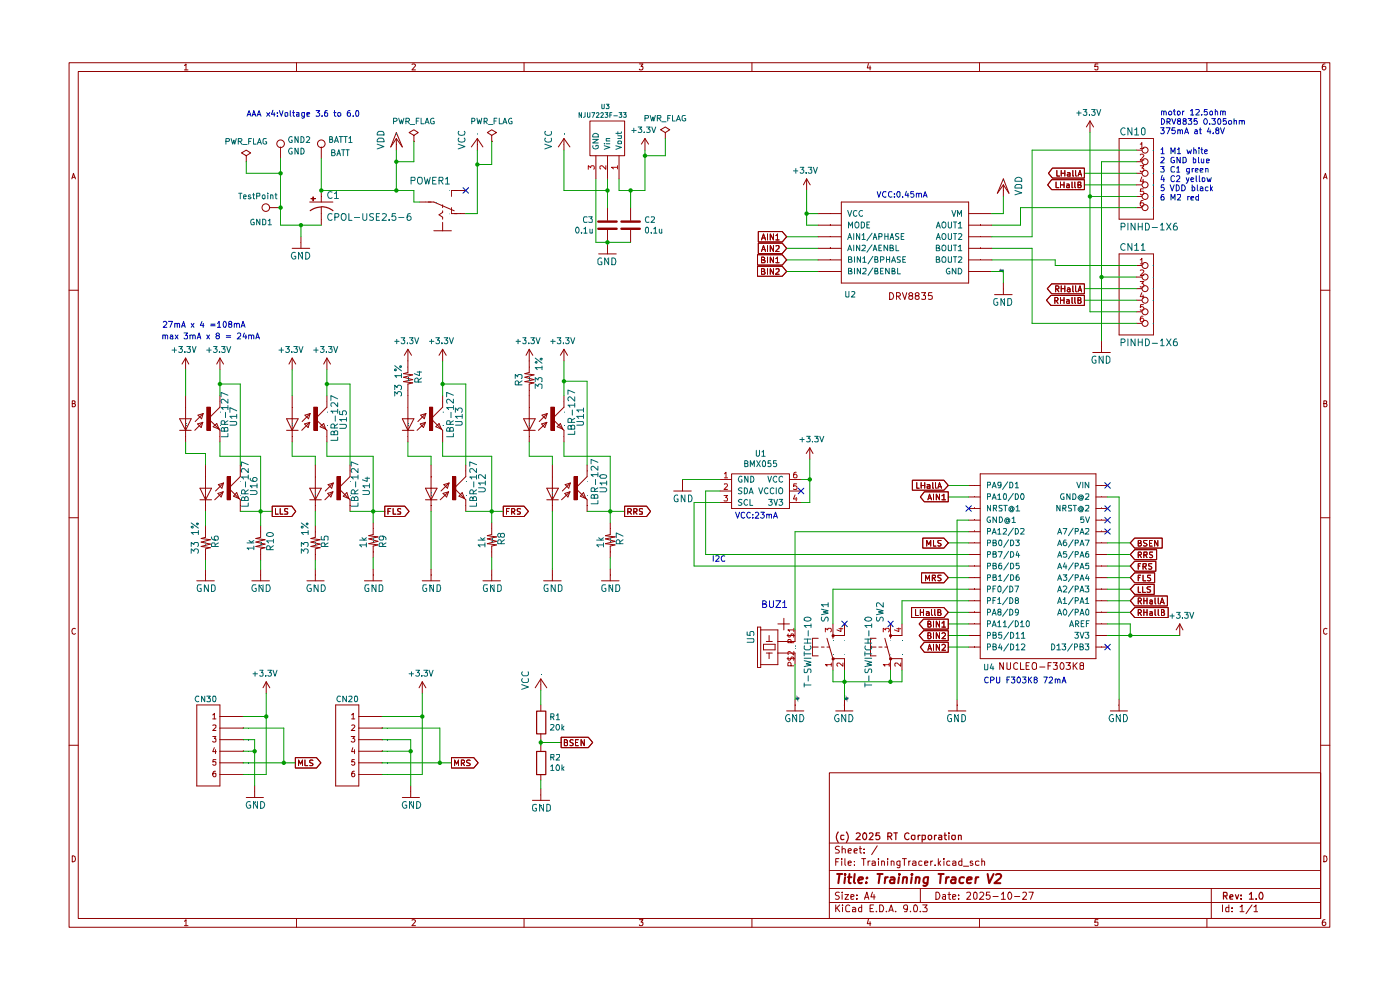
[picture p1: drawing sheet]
<svg xmlns="http://www.w3.org/2000/svg" width="297mm" height="210mm" viewBox="0 0 297 210" stroke-linecap="round" stroke-linejoin="round" font-family="sans-serif">
<g fill="none" stroke="#910000" stroke-width=".21">
<path d="M14.7 13.3h267.4v183.4h-267.4zM16.6 15.2h263.6v179.6h-263.6zM39.1 13.9l.4-.3v1.2M39.1 14.8h.8M62.9 13.3v1.9M87.4 13.6h.5l.2 .2-.7 1h.7M111.2 13.3v1.9M135.6 13.6h.8l-.4 .5h.3l.1 .1-.1 .5-.5 .1-.2-.1M159.5 13.3v1.9M184.2 13.5l-.2 .9h.7M184.6 14v.8M207.8 13.3v1.9"/>
<path d="M232.9 13.6h-.6l-.1 .6 .6-.1 .1 .6-.1 .1h-.4l-.2-.1M256 13.3v1.9M281.1 13.6h-.4l-.2 1 .3 .2h.2l.3-.2v-.4l-.2-.1h-.5l-.1 .1M15.2 37.9l.4-1.1 .4 1.1M15.3 37.6h.6M52.2 33l1-.6-1-.6-1 .6 1 .6v1.3M52.2 34.3h.1M59.5 31.2v2.4M68.2 31.2v2.4M84.1 28.1l1.2 3.1-1.2-1.8-1.2 1.8zM84.1 29.4v2.4M87.8 28.7l-1-.6 1-.6 .9 .6-.9 .6v1.3"/>
<path d="M87.8 30h.1M280.8 37.9l.4-1.1 .3 1.1M280.8 37.6h.6M57.2 44h2.3M65.7 42.9h4.9M14.7 61.6h1.9M280.2 61.6h1.9M15.3 85.6h.5l.1-.2v-.3l-.6-.1v1.3l.6-.1 .1-.3-.2-.3M280.8 85.6h.5l.1-.2v-.3l-.6-.1v1.3l.6-.1 .1-.3-.2-.3M14.7 109.8h1.9M81.6 107.4h4.3l.9 1.1-.9 1.1h-4.3zM82.3 108.5h.4"/>
<path d="M82.9 107.9h-.6v1.2M83.4 107.9v1.2h.6M85 108h-.6v.4l.5 .2 .1 .3-.1 .2h-.6M104.3 110.9v2.5l-.9 .2 1.9 .3-1.9 .4 1.9 .5-1.9 .5 1.9 .3-1 .2v2.5M106.8 107.4h4.4l.9 1.1-.9 1.1h-4.4zM107.4 108.5h.5M108 107.9h-.6v1.2M108.5 108.6l.6-.1v-.5l-.6-.1v1.2M108.8 108.6l.4 .5M110.4 108h-.7v.4l.7 .3-.2 .4h-.5M129.5 110.9v2.5l-1.1 .2 2.1 .3-2.1 .4 2.1 .5-2.1 .5 2.1 .3-1 .2v2.5M132.5 107.4h4.7l.8 1.1-.8 1.1h-4.7z"/>
<path d="M133.2 108.6h.5l.2-.3v-.3l-.7-.1v1.2M133.5 108.6l.4 .5M134.5 108.6l.5-.1 .1-.5-.6-.1v1.2M134.7 108.6l.4 .5M136.3 108h-.7v.4l.6 .2 .1 .1-.1 .4h-.6M280.2 109.8h1.9M16 133.4l-.2-.1a.65 .65 0 0 0-.6 .6 .65 .65 0 0 0 .6 .6l.2-.1M89.6 123.2h3.7M91.4 120.7v2.5M102.5 123.2h3.7M104.3 120.7v2.5M115.3 123.2h3.7"/>
<path d="M117.2 120.7v2.5M127.6 123.2h3.7M129.5 120.7v2.5M281.5 133.4l-.2-.1a.65 .65 0 0 0-.6 .6 .65 .65 0 0 0 .6 .6l.2-.1M14.7 158.1h1.9M89.6 144.6l.7 1.3M89.6 144.6l-.7 1.3M89.6 144.6v2.5M114.7 144v2.5M114.7 149.5v1.3M114.7 155.6v1.3M114.7 158.1v1.3"/>
<path d="M114.7 144l-1.2 1.9M114.7 144l1.3 1.9M119 156.4h5.8l.9 1.1-.9 1.1h-5.8zM119.7 157.5h.5l.2-.3-.3-.3h-.4v1.3h.5l.2-.2v-.3l-.3-.2M121.6 157l-.4-.1-.3 .3 .1 .3 .6 .2v.3l-.3 .2-.4-.1M122.1 157.5h.4M122.7 156.9h-.6v1.3h.6M124 156.9v1.3l-.7-1.3v1.3M280.2 158.1h1.9M85.3 169.2h3.7M87.1 166.7v2.5M95.8 160.7h4.7l.9 1.1-.9 1.1h-4.7z"/>
<path d="M96.4 162.4v-1.2l.5 .9 .4-.9v1.2M97.9 161.9h.4l.3-.3-.1-.3-.6-.1v1.2M98.1 161.9l.5 .5M99.7 161.3h-.6v.4l.5 .2 .1 .3-.1 .2h-.6M113 169.8h3.6M114.7 164.3v1.2M114.7 167.3v2.5M175.9 163.9h104.3v30.9h-104.3zM175.9 178.8h104.3M178.1 179.6l-.5-.1-.3 .2v.4l.5 .2 .3 .4-.2 .2h-.7M178.7 179.5v1.4M182.5 179.5v1.3v.1h.3"/>
<path d="M186.1 179.4l-1.2 1.9M15.3 181.5a.64 .64 0 0 1 .7 .7 .64 .64 0 0 1-.7 .6zM39.1 195.4l.4-.3v1.3M39.1 196.4h.8M62.9 194.8v1.9M87.4 195.2l.5-.1 .2 .2-.7 1.1h.7M111.2 194.8v1.9M135.6 195.1h.8l-.4 .5h.3l.1 .2-.1 .5-.5 .1-.2-.2M159.5 194.8v1.9M175.9 191.4h104.3M175.9 188.5h104.3M175.9 184.7h104.3"/>
<path d="M177.3 192v1.4M177.3 182.8h.5M177.6 192.6l.5 .8M178 182.1h-.7v1.5M178.1 189.3l-.5-.1-.3 .2v.4l.5 .2 .3 .4-.3 .4-.6-.1M178.1 192l-.8 .8M178.6 182.1v.2M178.6 182.6v1M178.7 189.2v.2M178.7 180.2l.2-.2 .4 .2v.7M178.7 189.8v1M178.7 192v.1"/>
<path d="M178.7 192.5v.9M179.2 189.8h.8l-.8 1h.8M179.2 182.1v1.3l.2 .2M179.9 183.1l.7-.1-.2-.4-.5 .2v.6l.3 .2 .3-.1M179.9 180.5l.7-.1-.2-.4-.5 .2v.6l.1 .1h.5M180.3 192.1l-.5-.1-.4 .3 .1 .9 .2 .2 .6-.1M180.5 190.3l.7-.2-.1-.3h-.6v.9h.6M180.9 192.5h.4l.2 .2v.7h-.6v-.4l.6-.2M181.2 180.5l.7-.1-.1-.3-.4-.1-.2 .2 .1 .7h.5M181.3 183.5v.1M181.3 182.7v.1M181.8 190.6v.2"/>
<path d="M181.8 189.8v.2M182.3 180h.5M182.8 192v1.4h-.5l-.2-.7 .3-.2h.4M182.8 182.1h.8M183.2 182.1v1.5M183.3 180.9h.1M183.3 180.1v.1M183.4 190.8l.5-1.6 .4 1.6M183.5 190.3h.7M184.2 182.6v1M184.2 195l-.2 .9h.7M184.6 182.6l-.4 .3"/>
<path d="M184.6 195.5v.9M184.6 192.7h.5M185 182.7l.4-.1 .3 .2v.8M185.1 189.2l-.4 1.1h1M185.3 192h-.7v1.4h.7M185.4 189.8v1M185.7 183l-.7 .1v.4h.7M185.9 193.3v.1M186.4 182.1v.2M186.4 182.6v1M186.6 192a.81 .81 0 0 1 .9 .4 .81 .81 0 0 1-.3 1h-.6zM187 182.7l.5-.1 .1 .2v.8"/>
<path d="M187 182.6v1M188 193.3v.1M188.3 182.1v.2M188.3 182.6v1M188.6 193.4l.5-1.4 .4 1.4M188.7 193.1h.7M189.1 182.7l.3-.1 .3 .2v.8M189.1 182.6v1M190 193.3v.1M190.9 182.6v1.3l-.2 .2-.4-.1M190.9 182.7l-.3-.1-.3 .3v.6h.6M191.4 182.1h.9"/>
<path d="M191.9 182.1v1.5M192.5 192.6v.2a.52 .52 0 0 1-.8-.2l.2-.6h.4l.2 .1a1.27 1.27 0 0 1-.2 1.3h-.4M192.8 182.6v1M193.1 193.3v.1M193.1 182.6l-.3 .1v.2M193.6 182.7l.5-.1 .2 .2v.8M194 192h.1a.87 .87 0 0 1 .3 1.4l-.5-.1-.1-.8zM194.3 183l-.7 .1v.1l.2 .4 .5-.1M195.2 193.3v.1M195.2 188.5v2.9M195.6 182.7l-.4-.1-.3 .3 .1 .6h.6M195.8 192h.9l-.5 .5h.2l.3 .3-.1 .5h-.8"/>
<path d="M196.2 183.1l.7-.1-.1-.3h-.6v.8h.6M197.4 182.6v1M197.9 182.6l-.5 .3M198.4 183.5v.1M198.5 189.2a.77 .77 0 0 1 .9 .8 .77 .77 0 0 1-.9 .8zM199.1 182.1v1.5M199.1 183.1l.5 .5M199.6 182.6l-.5 .5M200 189.8h.6v1M200.2 182.1v.2M200.2 182.6v1M200.6 190.1l-.7 .2 .3 .5 .4-.1"/>
<path d="M201.1 189.8h.6M201.3 189.2v1.5l.4 .1M201.5 182.7l-.4-.1-.3 .3 .1 .6h.6M202.1 190.3l.7-.2-.1-.3h-.6v.9h.6M202.1 182.7l.4-.1 .3 .2v.8M202.8 183l-.7 .1v.4h.7M203.4 190.6v.2M203.4 189.8v.2M204.1 182.7l-.5-.1-.2 .3 .1 .6h.6M204.1 182.1v1.5M204.4 183.7h1.1M205.1 189.4l.6-.2 .2 .4-.1 .3-.7 .9h.8"/>
<path d="M206.3 182.7h-.5v.4h.5l.1 .3-.2 .2-.4-.1M206.6 189.4l.3-.2 .4 .4v.8l-.4 .4a.99 .99 0 0 1-.3-1.4zM207.7 182.7l-.4-.1-.4 .3 .1 .6h.7M207.8 194.8v1.9M207.9 189.4l.1-.2h.4l.3 .5-.9 1.1h.9M208.3 182.7l.4-.1 .2 .2v.8M208.3 182.1v1.5M210 189.2h-.7l-.1 .8 .6-.2 .3 .3-.1 .5-.2 .2-.6-.2M210.7 190.2h1.1M212.4 189.7l.5-.5v1.6M212.4 190.8h.9M214 189.3l.1-.1a.82 .82 0 0 1 .6 .8 .82 .82 0 0 1-.6 .8 1.1 1.1 0 0 1-.1-1.5z"/>
<path d="M215.2 190.2h1.1M217 189.4l.2-.2h.3l.3 .5-.9 1.1h.9M218.3 189.2h.9l-.6 1.6M232.9 195.1h-.6l-.1 .6 .6-.1 .1 .6-.1 .2h-.4l-.2-.2M256 194.8v1.9M257 188.5v6.3M259.3 192v1.4M260.7 192v1.4h-.6v-.9h.6M261.4 193.3v.1M261.4 192.5v.2M263.1 192.4l.3-.2 .1-.2v1.4M263.1 193.4h.8"/>
<path d="M265.6 192l-1.3 1.8M266 192.4l.5-.4v1.4M266 193.4h.8M280.8 181.5a.64 .64 0 0 1 .7 .7 .64 .64 0 0 1-.7 .6zM281.1 195.1l-.4 .1-.2 .9 .3 .3h.2l.3-.3v-.3l-.2-.2h-.5l-.1 .2"/>
<circle cx="59.5" cy="30.5" r=".8"/>
<circle cx="68.2" cy="30.5" r=".8"/>
<circle cx="56.4" cy="44" r=".8"/>
</g>
<g fill="none" stroke="#910000" stroke-width=".25">
<path d="M113.8 159.4h2v4.9h-2zM113.8 150.8h2v4.9h-2zM177.8 176.5a1.62 1.62 0 0 0 0 2.2M179 177.2h-.6v.2v.6h.6M179.5 176.5a1.62 1.62 0 0 1 0 2.2M181.7 176.8l.1-.1h.4l.3 .4-.9 1h.9M183.4 176.7h.1a.8 .8 0 0 1 .4 .7 .8 .8 0 0 1-.5 .7 .89 .89 0 0 1 0-1.4zM184.5 176.8l.1-.1h.4l.2 .4-.8 1h.8M186.6 176.7h-.7l-.1 .6 .2-.1 .5 .1 .2 .6-.4 .2h-.3l-.2-.2M188.3 177.4l.7-.1 .2-.4-.3-.2h-.6v1.4M188.7 177.4l.5 .7M189.6 176.7h.8"/>
<path d="M190 176.7v1.4M192.8 176.8a.63 .63 0 0 0-.9 .6 .63 .63 0 0 0 .9 .5M193.4 177.3h.7l-.1 .7a.45 .45 0 0 1-.7-.1zM194.8 177.2v.9M195.2 177.2h-.3l-.1 .2M195.6 178l.5 .1 .2-.2-.1-.7h-.6v1.4M197 177.3h.6l.1 .6-.3 .2h-.2l-.3-.2zM198.3 177.2v.9M198.7 177.2h-.3l-.1 .2M199.2 177.2h.5l.1 .9M199.8 177.5l-.6 .1-.1 .2 .2 .3 .5-.1M200.3 177.2h.5"/>
<path d="M200.5 176.7v1.2l.3 .2M201.3 176.7v.1M201.3 177.2v.9M202 177.3h.7l-.1 .7a.45 .45 0 0 1-.7-.1zM203.3 177.3l.5-.1 .1 .9M203.3 177.2v.9M259.6 190h.6l.1-.5-.2-.2h-.5v1.4M259.9 190l.4 .7M260.9 190.3l.7-.2-.2-.3-.4 .1-.1 .7 .1 .1h.5M262.1 189.8l.3 .9 .4-.9M263.3 190.6v.1M263.3 189.9v.1"/>
<path d="M265.1 189.7l.4-.4v1.4M265.1 190.7h.8M266.5 190.6v.1M267.4 189.3a.89 .89 0 0 1 .4 1.4h-.5l-.2-.5 .1-.6z"/>
</g>
<g fill="none" stroke="#910000" stroke-width=".42">
<path d="M177.6 185.4h1.1M178.1 185.4l-.3 1.9M179.3 185.4v.2M179.3 186.1l-.2 1.2M179.9 186.1h.7M180.2 185.4l-.2 1.6 .1 .3h.4M181.3 185.4l-.2 1.6 .3 .3M182.1 186.7l.9-.2v-.3a.6 .6 0 0 0-.8 .1v1h.6M183.8 187.2v.1M183.9 186.2h.1l-.1 .1v-.1v.1M186.1 185.4h1.1M186.7 185.4l-.3 1.9"/>
<path d="M187.8 186.1l-.1 1.2M188.3 186.1l-.5 .3M188.9 186.2h.8v1.1M189.8 186.5l-.7 .1-.3 .2 .1 .5h.1h.7M190.7 186.1l-.2 1.2M190.8 185.4v.2M191.6 186.2l.3-.1 .5 .1-.1 1.1M191.6 186.1l-.1 1.2M193.4 186.1l-.1 1.2M193.5 185.4l-.2 .1h.3l-.1-.1-.1 .2M194.3 186.2l.3-.1 .4 .1-.1 1.1M194.4 186.1l-.2 1.2"/>
<path d="M196.9 186.1l-.2 1.5-.4 .3-.4-.1M196.9 186.2h-.8l-.2 .7 .3 .4h.5M199.1 185.4h1.1M199.6 185.4l-.2 1.9M200.8 186.1l-.2 1.2M201.3 186.1l-.6 .3M202 186.2h.7v1.1M202.7 186.5l-.6 .1-.4 .2 .1 .5h.2h.7M204.5 186.2h-.7l-.3 .7 .3 .4h.5M205.2 186.7l.9-.2v-.3a.67 .67 0 0 0-.9 .1v1h.8M207.1 186.1l-.2 1.2M207.6 186.1l-.6 .3"/>
<path d="M209.5 185.4l.4 1.9 .9-1.9M211.3 185.6l.8-.2 .2 .2 .1 .3-.2 .3-1.2 1.1h1.2"/>
</g>
<path d="M84 30.6h.1M104.3 117.1h.1M104.3 112.2h.1M129.4 117.1h.1M129.4 112.2h.1M91.4 122h.1M104.3 122h.1M117.1 122h.1M129.4 122h.1M114.7 145.3h.1M87.1 167.9h.1M114.7 168.6h.1" fill="none" stroke="#b90000" stroke-width=".21"/>
<path d="M84.1 28.4h.1M104.4 114.9h.1M104.4 114.4h.1M129.5 114.9h.1M129.5 114.4h.1M91.5 124.2h.1M104.4 124.2h.1M117.2 124.2h.1M129.5 124.2h.1M114.8 143.1h.1M87.2 170.2h.1M114.8 170.8h.1" fill="none" stroke="#006665" stroke-width=".21"/>
<path d="M66 42.1l.9 .1z" fill="#910000"/>
<path d="M66 42.1l.9 .1z" fill="none" stroke="#910000" stroke-width=".21"/>
<path d="M66.4 41.8l.1 .8z" fill="#910000"/>
<g fill="none" stroke="#910000" stroke-width=".21">
<path d="M66.4 41.8l.1 .8zM68.2 40.4v2.5M68.2 43.9v3.9M57.7 107.4h4.2l.8 1.1-.8 1.1h-4.2zM58.4 107.9v1.2h.6M59.4 107.9v1.2h.6M61 108h-.6v.4l.6 .2v.1v.4h-.6M116 103.6h2.5l-1.3 2.4zM116 106h2.5M117.2 103.6v2.4M119.8 104.7l1.1-.4-.4 1.1zM119.9 102.8l1.1-.3-.3 1.1z"/>
<path d="M120.9 104.3l-1.8 1.7M121 102.5l-1.7 1.7"/>
</g>
<path d="M68.2 43.9l-1 .1-1.4 .7M68.2 43.9l1.5 .3 .9 .5" fill="none" stroke="#910000" stroke-width=".25"/>
<path d="M68.1 41.7h.1M68.1 46.5h.1" fill="none" stroke="#b90000" stroke-width=".21"/>
<path d="M68.2 43.9h.1M68.2 44.3h.1" fill="none" stroke="#006665" stroke-width=".21"/>
<path d="M121.8 101.1h.6v4.9h-.6z" fill="#910000"/>
<path d="M111.1 88.8h2.4l-1.2 2.5zM111.1 91.3h2.4M112.3 88.8v2.5M114.9 89.9l1.1-.3-.4 1.1zM115 88.1l1.1-.4-.4 1.1zM116 89.6l-1.8 1.7M116.1 87.7l-1.7 1.7M117.2 98.6v5M124.5 98.6v2.5l-2.4 2.5 2.4 2.4v2.5M117.2 106v2.5M121.8 101.1h.6v4.9h-.6zM123.8 104.5l.5 1.3-1.2-.5z" fill="none" stroke="#910000" stroke-width=".21"/>
<path d="M124.5 99.9h.1M117.1 101.1h.1M117.1 107.2h.1M124.5 107.2h.1" fill="none" stroke="#b90000" stroke-width=".21"/>
<path d="M117.2 104.5h.1M117.2 105h.1M124.6 102.2h.1M124.6 105h.1" fill="none" stroke="#006665" stroke-width=".21"/>
<path d="M116.8 86.4h.8v4.9h-.8z" fill="#910000"/>
<path d="M85.3 88.8h2.5l-1.3 2.5zM85.3 91.3h2.5M86.5 88.8v2.5M89.2 89.9l1.1-.3-.5 1.1zM89.2 88.1l1.1-.4-.3 1.1zM90.3 89.6l-1.8 1.7M90.3 87.7l-1.6 1.7M112.3 83.9v4.9M112.3 91.3v2.4M116.8 86.4h.8v4.9h-.8zM118.2 90.5l.7-.7 .5 1.2zM119.6 83.9v2.5l-2.4 2.4 2.4 2.5v2.4" fill="none" stroke="#910000" stroke-width=".21"/>
<path d="M112.2 86.4h.1M112.2 92.6h.1M119.6 85.2h.1M119.6 92.6h.1" fill="none" stroke="#b90000" stroke-width=".21"/>
<path d="M112.3 89.9h.1M112.3 90.3h.1M119.7 87.4h.1M119.7 90.3h.1" fill="none" stroke="#006665" stroke-width=".21"/>
<path d="M91.1 86.4h.7v4.9h-.7z" fill="#910000"/>
<path d="M86.5 83.9v4.9M86.5 91.3v2.4M91.1 86.4h.7v4.9h-.7zM92.5 90.5l.6-.7 .5 1.2zM93.9 83.9v2.5l-2.5 2.4 2.5 2.5v2.4M90.3 103.6h2.4l-1.3 2.4zM90.3 106h2.4M91.4 103.6v2.4M94 104.7l1.2-.4-.5 1.1zM94.2 102.8l1.1-.3-.4 1.1zM95.2 104.3l-1.8 1.7M95.3 102.5l-1.7 1.7" fill="none" stroke="#910000" stroke-width=".21"/>
<path d="M86.5 86.4h.1M86.5 92.6h.1M93.9 85.2h.1M93.9 92.6h.1" fill="none" stroke="#b90000" stroke-width=".21"/>
<path d="M86.6 89.9h.1M86.6 90.3h.1M93.9 87.4h.1M93.9 90.3h.1" fill="none" stroke="#006665" stroke-width=".21"/>
<path d="M96 101.1h.7v4.9h-.7z" fill="#910000"/>
<g fill="none" stroke="#910000" stroke-width=".21">
<path d="M101.3 29.4l-1.3 1.8M101.3 29.4l1.2 1.8M101.3 29.4v2.4M104.3 28.7l-.9-.6 .9-.6 1 .6-1 .6v1.3M104.3 30h.1M119.6 29.4l-1.1 1.8M119.6 29.4l1.3 1.8M119.6 29.4v2.4M125.1 25.7h7.4v7.3h-7.4zM126.4 33v4.9M128.9 33v4.9M131.3 33v4.9"/>
<path d="M136.8 29.4l.8 1.2M136.8 29.4l-.7 1.2M136.8 29.4v2.4M62 52.7h3.7M63.8 50.2v2.5M89 42.9h3l4.4 1.8M92 49h3.8M93.9 43.4v.6M93.9 44.7v.4l-.8 .5 .8 .5v.4M93.9 47.2v1.8M95.8 44v1.3h3M98.8 40.4h-3v1.3"/>
<path d="M127 53.9h3.7M128.9 44v2.7M128.9 48.8v5.1M133.8 44v2.7M133.8 48.8v2.6M62 76l.7 1.2M62 76l-.7 1.2M62 76v2.4M93.9 74.1l.8 1.3M93.9 74.1l-.8 1.3M93.9 74.1v2.5M112.3 74.1v4.9l-1 .3 2 .2-2 .5 2 .5-2 .5 2 .2-1 .3v2.4"/>
<path d="M112.3 74.1l.7 1.3M112.3 74.1l-.7 1.3M119.6 74.1v2.5M119.6 74.1l.8 1.3M119.6 74.1l-.7 1.3M38.1 88.8h2.5l-1.2 2.5zM38.1 91.3h2.5M39.4 88.8v2.5M41.9 89.9l1.1-.3-.3 1.1zM42 88.1l1.1-.4-.3 1.1zM43 89.6l-1.7 1.7M43.1 87.7l-1.7 1.7"/>
<path d="M91.4 98.6v5M98.8 98.6v2.5l-2.4 2.5 2.4 2.4v2.5M43.6 111.5v2.5l-.9 .2 1.9 .3-1.9 .5 1.9 .4-1.9 .5 1.9 .3-1 .2v2.5M55.3 111.5v2.5l-1 .2 1.9 .3-1.9 .5 1.9 .4-1.9 .5 1.9 .3-.9 .2v2.5M66.9 111.5v2.5l-.9 .2 1.9 .3-1.9 .5 1.9 .4-1.9 .5 1.9 .3-1 .2v2.5M79.2 110.9v2.5l-1 .2 2 .3-2 .4 2 .5-2 .5 2 .3-1 .2v2.5M91.4 106v2.5M96 101.1h.7v4.9h-.7zM98 104.5l.6 1.3-1.2-.5zM41.7 123.2h3.8M43.6 120.7v2.5M53.4 123.2h3.8"/>
<path d="M55.3 120.7v2.5M65.1 123.2h3.7M66.9 120.7v2.5M77.3 123.2h3.7M79.2 120.7v2.5M41.7 149.5h5v17.2h-5zM45.1 151.7l.4-.4v1.2M45.1 153.9h.7v.4l-.7 .7h.7M45.1 156.2h.7l-.3 .4 .3 .1v.5l-.2 .2h-.3l-.2-.2M45.1 152.5h.7M45.5 158.6l-.4 .8h.8M45.7 159v.9"/>
<path d="M46.7 152h4.9M46.7 154.4h4.9M46.7 156.9h4.9M46.7 159.4h4.9M51.6 152h.1M51.6 154.4h.1M51.6 156.9h.1M51.6 159.4h.1M56.5 144.6l.7 1.3M56.5 144.6l-.7 1.3M56.5 144.6v2.5M71.2 149.5h4.9v17.2h-4.9z"/>
<path d="M74.5 156.2h.8l-.4 .4 .3 .1v.6l-.5 .1-.2-.2M74.6 151.7l.3-.4v1.2M74.6 153.9l.4-.1 .3 .3-.8 .9h.8M74.6 152.5h.7M74.9 158.6l-.3 .8h.7M75.2 159v.9M76.1 152h4.9M76.1 154.4h4.9M76.1 156.9h4.9M76.1 159.4h4.9M81 152h.1M81 154.4h.1"/>
<path d="M81 156.9h.1M81 159.4h.1M45.7 163.6l-.4 .1a.82 .82 0 0 0 .1 1.1l.4-.2v-.5l-.4-.1-.3 .3M45.8 161.1h-.6l-.1 .5h.7v.5l-.2 .2h-.3l-.2-.2M46.7 161.8h4.9M46.7 164.3h4.9M51.6 161.8h.1M51.6 164.3h.1M52.2 169.2h3.7M54 166.7v2.5M62.7 160.7h4.4l1 1.1-1 1.1h-4.4zM63.3 162.4v-1.2l.5 .9 .4-.9v1.2"/>
<path d="M64.7 161.2v1.2h.6M66.4 161.3h-.7v.4l.7 .4-.2 .3h-.5M75.2 161.1h-.5l-.1 .5h.6v.6l-.4 .1-.2-.2M75.2 163.6h-.3a.73 .73 0 0 0 0 1.2l.3-.1 .1-.4a.35 .35 0 0 0-.4-.3 .35 .35 0 0 0-.3 .3M76.1 161.8h4.9M76.1 164.3h4.9M81 161.8h.1M81 164.3h.1"/>
</g>
<g fill="none" stroke="#b90000" stroke-width=".21">
<path d="M101.2 30.6h.1M119.6 30.6h.1M124.8 35.9v-.8l.5 .5 .1-.4h.6v.7M128.5 35.1v.8l-.8-.8-.4 .3 .1 .4M131 35.5h-1.3l.4 .3M131 35.1v.7M63.8 51.4h.1M90.3 42.8h.1M97.6 40.4h.1M97.6 45.3h.1M128.8 52.7h.1M112.2 77.9h.1"/>
<path d="M98.8 99.9h.1M112.2 82.8h.1M43.6 117.7h.1M43.6 112.8h.1M55.2 117.7h.1M55.2 112.8h.1M66.8 117.7h.1M66.8 112.8h.1M79.1 117.1h.1M79.1 112.2h.1M91.4 101.1h.1M91.4 107.2h.1"/>
<path d="M98.8 107.2h.1M43.6 122h.1M55.2 122h.1M66.8 122h.1M79.1 122h.1M51.6 151.9h.1M51.6 154.4h.1M51.6 156.9h.1M51.6 159.3h.1M81.1 151.9h.1M81.1 154.4h.1M81.1 156.9h.1"/>
<path d="M81.1 159.3h.1M51.6 161.8h.1M51.6 164.2h.1M54 167.9h.1M81.1 161.8h.1M81.1 164.2h.1"/>
</g>
<g fill="none" stroke="#006665" stroke-width=".21">
<path d="M101.3 28.4h.1M119.7 28.4h.1M125.7 29.6h1.2l-1.2 .7h1.2M125.8 30.9l-.1 .1a.66 .66 0 0 0 .5 .6 .66 .66 0 0 0 .7-.3l-.1-.5h-.4v.3M125.8 28.5a.72 .72 0 0 1 1.1 0v.6h-1.2zM128.2 30.9l1.2 .4-1.2 .4M128.2 30.5h.1M128.6 30.5h.8M128.6 29.9h.8M129.4 29.4h-.8l.1 .5M130.6 30.9l1.2 .4-1.2 .4M131.1 30h.7v.4l-.6 .1z"/>
<path d="M131.1 28.8h.7M131.1 28v.5M131.7 28.8l.1 .5-.7 .1M131.8 28v.2l-.1 .1h-1.1M63.9 53.6h.1M92.5 42.9h.1M95.4 40.4h.1M95.4 45.4h.1M128.9 54.9h.1M112.3 80.6h.1M112.3 80.1h.1M43.7 115.5h.1"/>
<path d="M43.7 115h.1M55.3 115.5h.1M55.3 115h.1M66.9 115.5h.1M66.9 115h.1M79.2 114.9h.1M79.2 114.4h.1M91.5 104.5h.1M91.5 105h.1M98.9 102.2h.1M98.9 105h.1M43.7 124.2h.1"/>
<path d="M55.3 124.2h.1M66.9 124.2h.1M79.2 124.2h.1M52.6 152h.1M52.6 154.5h.1M52.6 156.9h.1M52.6 159.4h.1M82.1 152h.1M82.1 154.5h.1M82.1 156.9h.1M82.1 159.4h.1M52.6 161.9h.1"/>
<path d="M52.6 164.3h.1M54.1 170.2h.1M82.1 161.9h.1M82.1 164.3h.1"/>
</g>
<path d="M126.9 47h3.9M126.9 48.5h3.9M131.8 47h3.9M131.8 48.5h3.9" fill="none" stroke="#910000" stroke-width=".51"/>
<path d="M43.9 86.4h.7v4.9h-.7z" fill="#910000"/>
<g fill="none" stroke="#910000" stroke-width=".21">
<path d="M39.4 83.9v4.9M39.4 91.3v2.4M43.9 86.4h.7v4.9h-.7zM45.2 90.5l.8-.7 .5 1.2zM46.5 91l.2 .3v2.4M46.7 83.9v2.5l-2.5 2.4 2.3 2.2M42.4 103.6h2.5l-1.3 2.4zM42.4 106h2.5M43.6 103.6v2.4M46.2 104.7l1.1-.4-.4 1.1zM46.3 102.8l1.1-.3-.3 1.1zM47.3 104.3l-1.7 1.7"/>
<path d="M47.4 102.5l-1.7 1.7"/>
</g>
<path d="M39.2 86.4h.1M39.2 92.6h.1M46.6 85.2h.1M46.6 92.6h.1" fill="none" stroke="#b90000" stroke-width=".21"/>
<path d="M39.4 89.9h.1M39.4 90.3h.1M46.7 87.4h.1M46.7 90.3h.1" fill="none" stroke="#006665" stroke-width=".21"/>
<path d="M48.2 101.1h.7v4.9h-.7z" fill="#910000"/>
<path d="M43.6 98.6v5M51 98.6v2.5l-2.5 2.5 2.5 2.4v2.5M43.6 106v2.5M48.2 101.1h.7v4.9h-.7zM50.2 104.5l.5 1.3-1.2-.5zM65.7 103.6h2.5l-1.3 2.4zM65.7 106h2.5M66.9 103.6v2.4M69.5 104.7l1.1-.4-.4 1.1zM69.6 102.8l1.1-.3-.3 1.1zM70.6 104.3l-1.7 1.7M70.7 102.5l-1.7 1.7" fill="none" stroke="#910000" stroke-width=".21"/>
<path d="M50.9 99.9h.1M43.6 101.1h.1M43.6 107.2h.1M50.9 107.2h.1" fill="none" stroke="#b90000" stroke-width=".21"/>
<path d="M43.7 104.5h.1M43.7 105h.1M51 102.2h.1M51 105h.1" fill="none" stroke="#006665" stroke-width=".21"/>
<path d="M71.5 101.1h.7v4.9h-.7z" fill="#910000"/>
<path d="M60.8 88.8h2.5l-1.3 2.5zM60.8 91.3h2.5M62 88.8v2.5M64.6 89.9l1.1-.3-.3 1.1zM64.7 88.1l1.1-.4-.3 1.1zM65.7 89.6l-1.7 1.7M65.8 87.7l-1.7 1.7M66.9 98.6v5M74.3 98.6v2.5l-2.5 2.5 2.5 2.4v2.5M66.9 106v2.5M71.5 101.1h.7v4.9h-.7zM72.8 105.3l.8-.8 .4 1.3z" fill="none" stroke="#910000" stroke-width=".21"/>
<path d="M74.2 99.9h.1M66.8 101.1h.1M66.8 107.2h.1M74.2 107.2h.1" fill="none" stroke="#b90000" stroke-width=".21"/>
<path d="M66.9 104.5h.1M66.9 105h.1M74.3 102.2h.1M74.3 105h.1" fill="none" stroke="#006665" stroke-width=".21"/>
<path d="M66.6 86.4h.7v4.9h-.7z" fill="#910000"/>
<g fill="none" stroke="#910000" stroke-width=".21">
<path d="M141.1 28.1l1-.6-1-.6-1 .6 1 .6v1.3M141.1 29.4h.1M171.1 37.9l.8 1.3M171.1 37.9l-.7 1.3M171.1 37.9v2.5M212.9 37.9l1.1 3.1-1.1-1.8-1.3 1.8zM212.9 39.2v2.5M223.1 38.1h6.9v2.1h-6.9l-.8-1zM223.3 35.7h6.7v2.1h-6.7l-.9-1zM224 38.6v1.2h.6M224.2 36.2v1.2h.6M225 38.6v1.2"/>
<path d="M225 39.2h.7M225.1 36.2v1.2M225.1 36.8h.8M225.7 38.6v1.2M225.9 36.2v1.2M226.3 39h.4l.1 .2v.6h-.5v-.4l.5-.1M226.5 36.6h.4l.1 .2v.6h-.5v-.5l.5-.1M227.4 38.6v1.2h.2M227.6 36.2v1.2h.2M228 38.6v1l.2 .2M228.2 36.2v1l.2 .2M228.7 37.4l.4-1.2 .4 1.2"/>
<path d="M228.7 39.2h.4l.2-.2-.1-.4h-.5v1.2h.6l.1-.4-.3-.2M228.8 37h.6M231.2 25.7l.8 1.2M231.2 25.7l-.7 1.2M231.2 25.7v2.4M237.4 29.4h7.3v17.1h-7.3zM241.1 36.8h1.1M241.1 39.2h1.1M241.1 31.8h1.1M241.1 34.3h1.1M160.7 54h5.3l.9 1.1-.9 1.1h-5.3zM160.7 56.5h5.3l.9 1.1-.9 1h-5.3z"/>
<path d="M160.9 49.1h5.1l.9 1.1-.9 1.1h-5.1zM160.9 51.6h5.1l.9 1.1-.9 1.1h-5.1zM161.5 55.1l.6-.1v-.4l-.6-.1v1.2h.6l.2-.3-.3-.3M161.5 50.9l.5-1.3 .4 1.3M161.5 57.6h.5l.2-.3-.1-.2-.6-.1v1.2h.6l.2-.4-.3-.2M161.5 53.4l.5-1.3 .4 1.3M161.7 50.5h.6M161.7 52.9h.6M162.8 49.6v1.3M162.8 52.1v1.3M162.8 54.5v1.2M162.8 57v1.2"/>
<path d="M164.1 54.5v1.2l-.7-1.2v1.2M164.1 49.6v1.3l-.7-1.3v1.3M164.1 57v1.2l-.7-1.2v1.2M164.1 52.1v1.3l-.7-1.3v1.3M164.6 54.9l.3-.4v1.2M164.6 50l.3-.4v1.3M164.6 57.1h.7v.4l-.8 .7h.8M164.6 52.2h.7v.4l-.8 .8h.8M164.6 55.7h.7M164.6 50.9h.7M173.6 45.3h4.9M173.6 47.8h4.9"/>
<path d="M173.6 50.2h4.9M173.6 52.7h4.9M173.6 55.1h4.9M173.6 57.6h4.9M178.5 42.9h27v17.1h-27zM205.5 45.3h4.9M205.5 47.8h4.9M205.5 50.2h4.9M205.5 52.7h4.9M205.5 55.1h4.9M205.5 57.6h4.9M237.4 53.9h7.3v17.1h-7.3z"/>
<path d="M241.1 56.3h1.1M241.1 58.8h1.1M241.1 41.7h1.1M241.1 44h1.1M39.4 76l.7 1.2M39.4 76l-.8 1.2M39.4 76v2.4M46.7 76l.7 1.2M46.7 76l-.7 1.2M46.7 76v2.4M69.3 76v2.4M69.3 76l.8 1.2"/>
<path d="M69.3 76l-.6 1.2M86.5 74.1v4.9l-.9 .3 2 .2-2 .5 2 .5-2 .5 2 .2-1.1 .3v2.4M86.5 74.1l.8 1.3M86.5 74.1l-.7 1.3M188.7 62.1a.73 .73 0 0 1 .9 .7 .73 .73 0 0 1-.9 .7zM190.2 62.8h.7l.1-.5-.2-.2h-.6v1.4M190.5 62.8l.5 .7M191.4 62.1l.5 1.4 .5-1.4M193 62.8l-.2-.5 .2-.2h.4l.2 .2v.3l-.2 .2h-.4l-.2 .2 .1 .4 .1 .1h.4l.2-.2v-.3l-.2-.2M194.5 62.8l-.4-.5 .6-.2 .3 .2-.1 .3-.7 .2a.43 .43 0 0 0 .1 .6 .43 .43 0 0 0 .6 0 .43 .43 0 0 0 0-.6h-.2M195.5 62.1h.8l-.4 .6 .4 .1v.6h-.8M197.7 62.1h-.7l-.1 .7h.8v.6h-.8"/>
<path d="M211 62.5h3.7M212.9 60v2.5M222.9 62.7h7.1v2.1h-7.1l-.9-1.1zM223.1 60.2h6.9v2.1h-6.9l-.9-1.1zM223.8 63.8l.6-.1v-.5l-.6-.1v1.3M223.9 61.3l.7-.1v-.4l-.7-.2v1.3M224 63.8l.5 .6M224.2 61.3l.4 .6M225 63.1v1.3M225 63.7h.7M225.1 60.6v1.3M225.1 61.2h.8"/>
<path d="M225.7 63.1v1.3M225.9 60.6v1.3M226.3 63.6l.4-.1 .1 .2v.7M226.5 61.1h.3l.2 .1v.7M226.8 63.9h-.4l-.2 .1 .2 .4 .4-.1M227 61.4h-.4l-.2 .2 .2 .3 .4-.1M227.4 63.1v1.2l.2 .1M227.6 60.6v1.2l.2 .1M228 63.1v1.1l.2 .2M228.2 60.6v1.1l.2 .2M228.7 63.7l.6-.1v-.3l-.2-.2h-.4v1.3l.6-.1 .1-.4-.3-.2M228.7 61.9l.4-1.3 .4 1.3"/>
<path d="M228.8 61.6h.6M231.8 74.8h3.7M233.7 72.3v2.5M241.1 63.7h1.1M241.1 61.2h1.1M241.1 66.1h1.1M241.1 68.6h1.1M62 83.9v4.9M62 91.3v2.4M66.6 86.4h.7v4.9h-.7zM67.9 90.5l.8-.7 .4 1.2zM69.3 83.9v2.5l-2.4 2.4 2.4 2.5v2.4"/>
<path d="M171.8 95l-.8 1.2M171.8 95l.7 1.2M171.8 95v2.4M57.7 107.4h4.2l.8 1.1-.8 1.1h-4.2zM58.4 107.9v1.2h.6M59.4 107.9v1.2h.6M61 108h-.6v.4l.6 .2v.1v.4h-.6M81.6 107.4h4.3l.9 1.1-.9 1.1h-4.3zM82.3 108.5h.4M82.9 107.9h-.6v1.2M83.4 107.9v1.2h.6M85 108h-.6v.4l.5 .2 .1 .3-.1 .2h-.6"/>
<path d="M106.8 107.4h4.4l.9 1.1-.9 1.1h-4.4zM107.4 108.5h.5M108 107.9h-.6v1.2M108.5 108.6l.6-.1v-.5l-.6-.1v1.2M108.8 108.6l.4 .5M110.4 108h-.7v.4l.7 .3-.2 .4h-.5M132.5 107.4h4.7l.8 1.1-.8 1.1h-4.7zM133.2 108.6h.5l.2-.3v-.3l-.7-.1v1.2M133.5 108.6l.4 .5M134.5 108.6l.5-.1 .1-.5-.6-.1v1.2M134.7 108.6l.4 .5M136.3 108h-.7v.4l.6 .2 .1 .1-.1 .4h-.6"/>
<path d="M142.9 104.2h3.7M144.8 101.7v2.5M152.7 104.2h2.5M152.7 101.7h2.5M152.7 106.6h2.5M155.2 100.5h12.3v7.4h-12.3zM167.5 104.2h2.4M167.5 101.7h2.4M167.5 106.6h2.4M193.6 101.9h6.6l1 1.1-1 1h-6.6zM194.5 102.4v1.2h.5M195.4 102.4v1.2"/>
<path d="M195.4 103h.8M195.8 114.1h4.4l1 1.1-1 1.1h-4.4zM196.1 104.3h5.1v2.1h-5.1l-.9-1zM196.2 102.4v1.2M196.6 115.8v-1.1l.4 .8 .4-.8v1.1M196.7 102.8h.5l.1 .2v.6h-.6v-.5h.6M196.9 106l.3-1.2 .4 1.2M196.9 105.7h.6M197.9 102.4v1.2h.1M198 114.7v1.1h.5M198 104.8v1.2M198.5 102.4v1l.1 .2"/>
<path d="M199 103.6l.3-1.2 .4 1.2M199.1 103.2h.5M199.3 104.8v1.2l-.7-1.2v1.2M199.6 114.7h-.6v.4l.6 .4-.2 .3h-.4M199.8 105.2l.4-.4v1.2M199.8 106h.8M205.5 103h2.4M205.5 105.4h2.4M205.5 107.9h2.4M205.5 110.3h2.4M205.5 112.8h2.4M205.5 115.2h2.4"/>
<path d="M205.5 117.6h2.4M207.9 100.5h24.6v39.2h-24.6zM232.5 103h2.5M232.5 105.4h2.5M232.5 107.9h2.5M232.5 110.3h2.5M232.5 112.8h2.5M232.5 115.2h2.5M232.5 117.6h2.5M240.7 116.6h4.7v2.1h-4.7l-.9-1.1zM240.7 114.1h5.9v2.2h-5.9l-.9-1.1zM240.7 119.1h4.5v2.1h-4.5l-.9-1.1z"/>
<path d="M241.5 117.7h.5l.2-.4-.2-.2h-.5v1.2M241.5 115.2h.5v-.5h-.5v1.1h.6l.1-.4-.4-.2M241.7 117.7l.5 .6M242 119.6h-.5v1.1M242.7 117.7h.6v-.5l-.6-.1v1.2M243 117.7l.3 .6M243.3 114.7h-.6l-.1 .1 .2 .4h.3l.2 .3v.3h-.7M243.8 115.2h.5M244.4 119.6h-.7v.4l.7 .4-.3 .3h-.4M244.4 114.7h-.6v1.1h.6M244.5 117.1h-.6a.47 .47 0 0 0 .1 .5 .47 .47 0 0 0 .4 .2v.4h-.6M245.6 114.7v1.1l-.7-1.1v1.1"/>
<path d="M160.7 133h.7v8.6h-.7zM161.4 133.6h3.6v7.4h-3.6M162 136.7h2.4v1.2h-2.4zM162.6 136.1h1.2M162.6 138.5h1.2M163.2 134.8v1.3M163.2 138.5v1.2M165 132.3h2.5M165 138.5h3.7v2.5M166.3 131.2v2.4M168.7 133.6v2.5h-3.7M172.4 137.3h1.2"/>
<path d="M173.6 135.4h-1.2v3.7h1.2M174.2 137.3h.6M175.4 137.3h.6M175.4 135.4l1.3 4.3M176.7 132.3v3.1M176.7 139.7v2.5M176.7 139.7h2.5v2.5M179.2 132.3v2.5h-2.5M184.7 137.3h1.1M185.8 135.4h-1.1v3.7h1.1M186.4 137.3h.7M187.7 137.3h.6"/>
<path d="M187.7 135.4l1.2 4.3M188.9 139.7h2.5v2.5M188.9 132.3v3.1M188.9 139.7v2.5M191.4 132.3v2.5h-2.5M193.4 128.9h6.8l1 1-1 1.1h-6.8zM194.2 129.3v1.3h.6M195.2 129.3v1.3M195.2 129.9h.7M195.5 121.5h4.7l1 1-1 1.1h-4.7zM195.9 133.8h5.3v2.1h-5.3l-.9-1.1zM195.9 131.3h5.3v2.1h-5.3l-.9-1.1z"/>
<path d="M195.9 129.3v1.3M196.1 136.2h5.1v2.2h-5.1l-.9-1.1zM196.3 123.2v-1.2l.5 .9 .4-.9v1.2M196.5 129.8l.4-.1 .2 .2v.7M196.9 137.9l.3-1.2 .4 1.2M196.9 134.8h.5v-.4l-.5-.2v1.3h.4l.2-.4-.3-.3M196.9 132.3h.5v-.4l-.5-.1v1.2h.4l.2-.4-.3-.3M196.9 137.6h.6M197.1 130.1h-.6v.4h.6M197.6 129.3v1.1l.3 .2M197.8 122.6l.6-.1v-.5h-.6v1.2M198 131.8v1.2"/>
<path d="M198 134.2v1.3M198 136.7v1.2M198 122.6l.5 .6M198.3 129.3v1.1l.2 .2M199 129.9h.5l.1-.4-.6-.2v1.3h.4l.2-.5-.3-.2M199.3 136.7v1.2l-.7-1.2v1.2M199.3 134.2v1.3l-.7-1.3v1.3M199.3 131.8v1.2l-.7-1.2v1.2M199.6 122l-.6 .1v.3l.6 .5-.2 .3-.4-.1M199.8 136.8l.5-.1 .3 .2-.1 .4-.7 .6h.8M199.8 134.4l.5-.2 .3 .3-.1 .3-.7 .7h.8M199.8 132.2l.4-.4v1.2"/>
<path d="M199.8 133h.8M205.5 132.3h2.4M205.5 134.8h2.4M205.5 137.3h2.4M205.5 129.9h2.4M205.5 120.1h2.4M205.5 122.5h2.4M205.5 125h2.4M205.5 127.4h2.4M232.5 132.3h2.5M232.5 134.8h2.5M232.5 137.3h2.5"/>
<path d="M232.5 129.9h2.5M232.5 120.1h2.5M232.5 122.5h2.5M232.5 125h2.5M232.5 127.4h2.5M240.7 126.4h7v2.1h-7l-.9-1.1zM240.7 121.5h4.2v2.1h-4.2l-.9-1.1zM240.7 128.9h7.1v2.1h-7.1l-.9-1.1zM240.7 124h4.2v2.1h-4.2l-.9-1.1zM241.5 127.5l.6-.1 .1-.3-.3-.3h-.4v1.3M241.5 130l.6-.1 .1-.3-.3-.3h-.4v1.3M241.5 124.5v1.2h.5"/>
<path d="M241.5 120.1h.3M241.5 122.5h.3M241.7 127.5l.5 .6M241.7 130l.5 .6M242 122h-.5v1.2M242.4 124.5v1.2h.6M242.5 120.2l.7-.1v-.5h-.7v1.1M242.5 122v1.2h.6M242.7 129.9h.6M242.7 127.4h.6M242.7 126.8v1.3M242.7 129.3v1.3"/>
<path d="M242.7 120.2l.5 .5M243.3 126.8v1.3M243.3 129.3v1.3M243.9 127.4h.5v.7M243.9 129.8h.5v.8M244.1 122h-.6l-.1 .2 .1 .3 .6 .3v.3h-.7M244.1 124.5h-.6l-.2 .1 .2 .4 .5 .2v.4h-.7M244.4 127.6l-.5 .1v.3h.5M244.4 130.1h-.5v.4h.5M245 126.8v1.1l.2 .2M245 129.3v1.1l.2 .2M245.7 126.8v1.1l.2 .2"/>
<path d="M245.7 129.3v1.1l.2 .2M246.1 128.1l.5-1.3 .4 1.3M246.3 127.8h.6M246.4 129.9h.5v-.5l-.5-.1v1.3h.4l.3-.5-.4-.2M250.3 132.3l-.8 1.3M250.3 132.3l.7 1.3M250.3 132.3v2.5M119 156.4h5.8l.9 1.1-.9 1.1h-5.8zM119.7 157.5h.5l.2-.3-.3-.3h-.4v1.3h.5l.2-.2v-.3l-.3-.2M121.6 157l-.4-.1-.3 .3 .1 .3 .6 .2v.3l-.3 .2-.4-.1M122.1 157.5h.4M122.7 156.9h-.6v1.3h.6"/>
<path d="M124 156.9v1.3l-.7-1.3v1.3M166.9 150.8h3.6M168.7 148.3v2.5M177.3 150.8h3.6M179.2 148.3v2.5M201.2 150.8h3.7M203 148.3v2.5M212.9 140.6v1.4l-.8-1.4v1.4M213.6 140.6v1.3l.3 .1h.2l.3-.3v-1.1M215.9 140.7l-.4-.1-.4 .3v.9l.4 .2 .4-.1M216.5 140.6v1.4h.8M217.7 141.2h.5"/>
<path d="M218.4 140.6h-.7v1.4h.7M219.1 140.6a.52 .52 0 0 1 .8 .2v1l-.6 .2-.3-.2v-.3zM220.6 141.5h1.1M222.3 141.2h.5M223 140.6h-.7v1.4M223.4 140.6h.9l-.4 .6h.4v.7h-.9M225 140.6h.2a.75 .75 0 0 1 .6 .7 .75 .75 0 0 1-.6 .7l-.3-.5zM226.1 140.6h1l-.5 .6h.4v.7h-.9M227.7 140.6v1.4M227.9 141.2l.6 .8M228.5 140.6l-.8 .8M229.4 141.2l-.3-.1v-.4l.3-.1h.4v.6l-.7 .1v.6l.3 .1 .5-.1v-.6l-.3-.1"/>
<path d="M235.5 150.8h3.7M237.4 148.3v2.5M62.7 160.7h4.4l1 1.1-1 1.1h-4.4zM63.3 162.4v-1.2l.5 .9 .4-.9v1.2M64.7 161.2v1.2h.6M66.4 161.3h-.7v.4l.7 .4-.2 .3h-.5M95.8 160.7h4.7l.9 1.1-.9 1.1h-4.7zM96.4 162.4v-1.2l.5 .9 .4-.9v1.2M97.9 161.9h.4l.3-.3-.1-.3-.6-.1v1.2M98.1 161.9l.5 .5M99.7 161.3h-.6v.4l.5 .2 .1 .3-.1 .2h-.6"/>
<circle cx="242.9" cy="31.8" r=".64"/>
<circle cx="242.9" cy="36.8" r=".64"/>
<circle cx="242.9" cy="34.3" r=".64"/>
<circle cx="242.9" cy="39.2" r=".64"/>
<circle cx="242.9" cy="56.3" r=".64"/>
<circle cx="242.9" cy="58.8" r=".64"/>
<circle cx="242.9" cy="41.7" r=".64"/>
<circle cx="242.9" cy="44" r=".64"/>
<circle cx="242.9" cy="63.7" r=".64"/>
<circle cx="242.9" cy="66.1" r=".64"/>
<circle cx="242.9" cy="61.2" r=".64"/>
<circle cx="242.9" cy="68.6" r=".64"/>
</g>
<g fill="none" stroke="#b90000" stroke-width=".21">
<path d="M241.9 30.6h.2l.1-.4v1.3M241.9 32.9l.2-.2h.3l.3 .2-.8 1.1h.8M241.9 35.1h.8l-.5 .6 .5 .1v.4l-.3 .2h-.3l-.2-.1M241.9 31.5h.8M242.2 37.5l-.3 1h.8M242.5 38v.9M176.1 45.3h.1M176.1 47.7h.1M176.1 50.2h.1M176.1 52.6h.1M176.1 55.1h.1M176.1 57.5h.1"/>
<path d="M208 45.3h.1M208 47.7h.1M208 50.2h.1M208 52.6h.1M208 55.1h.1M208 57.5h.1M212.8 40.4h.1M241.9 55.1l.3-.3v1.2M241.9 57.3l.5-.1 .3 .3-.8 .9h.8M241.9 59.7h.8l-.5 .4 .5 .3v.3l-.2 .2-.6-.1M241.9 56h.8M242.5 42.5l-.4 .1a.92 .92 0 0 0 .1 1.2h.2l.3-.3v-.3l-.2-.2h-.4l-.2 .2"/>
<path d="M242.6 40.1h-.6l-.1 .6 .6-.1 .2 .1v.4l-.3 .2h-.3l-.2-.1M86.5 77.9h.1M212.8 61.3h.1M233.6 73.5h.1M242.2 62.1l-.3 .8h.8M242.5 67.1l-.4 .1-.2 .8 .2 .3 .5-.1 .1-.5-.3-.2h-.2l-.3 .2M242.5 62.6v.7M242.6 64.6h-.6l-.1 .6 .2-.2h.3l.3 .3v.3l-.2 .2-.6-.1M61.9 86.4h.1M61.9 92.6h.1M69.3 85.2h.1M69.3 92.6h.1"/>
<path d="M86.5 82.8h.1M144.7 103h.1M153.6 105.1h.8l-.5 .4 .5 .3-.1 .4h-.7M153.7 100.5l.3-.3v1.2M153.7 102.7l.5-.1 .2 .4-.8 .8h.8M153.7 101.4h.7M168.7 105l-.4 .8h.8M168.9 100.2l-.4 .1a.94 .94 0 0 0 0 1.1h.4l.2-.2v-.3l-.3-.3h-.2l-.3 .3M168.9 105.5v.8M169 102.6h-.6l-.1 .6 .2-.1h.3l.3 .2v.3l-.2 .2-.6-.1M206.7 102.9h.1M206.7 105.3h.1"/>
<path d="M206.7 107.8h.1M206.7 110.2h.1M206.7 112.7h.1M206.7 115.1h.1M206.7 117.6h.1M233.7 102.9h.1M233.7 105.3h.1M233.7 107.8h.1M233.7 110.2h.1M233.7 112.7h.1M233.7 115.1h.1M233.7 117.6h.1"/>
<path d="M167 134.8h1.6M167 139.7h1.6M167.2 134.5l-.1 .4 .3 .2h.2l.3-.6h.3l.2 .2-.1 .4M167.2 139.4l-.1 .4 .3 .3 .2-.1 .3-.6h.3l.2 .1-.1 .6M167.8 136.3v-.5l-.2-.2h-.4l-.1 .7h1.3M168.4 133.6h-1.3l.4 .4M168.4 138.2v.8l-.9-.8-.4 .2 .1 .5M168.4 133.3v.7M175.1 134v-.7l.5 .3 .1-.3h.5l.2 .1v.5l-.2 .1M178 133.4h.8M178.4 133.2v.8l-.8-.4M187.4 134v-.7l.5 .3 .1-.3h.5l.1 .1v.5l-.1 .1"/>
<path d="M190.3 133.4h.8M190.7 133.2v.8l-1-.4M206.7 120h.1M206.7 122.5h.1M206.7 124.9h.1M206.7 127.4h.1M206.7 129.8h.1M206.7 132.3h.1M206.7 134.8h.1M206.7 137.2h.1M233.7 120h.1M233.7 122.5h.1"/>
<path d="M233.7 124.9h.1M233.7 127.4h.1M233.7 129.8h.1M233.7 132.3h.1M233.7 134.8h.1M233.7 137.2h.1M167.8 141.2v-.5l-.2-.2-.4 .1-.1 .6h1.3M168.6 149.6h.1M176.4 141h-1.3l.3 .2v.1M176.4 140.6v.7M178.8 140.6v.7l-.7-.7h-.4l-.1 .2v.4l.1 .1M179 149.6h.1"/>
<path d="M188.6 141h-1.2l.3 .2v.1M188.6 140.6v.7M191.1 140.6v.7l-.8-.7h-.4v.7M203 149.6h.1M237.3 149.6h.1"/>
</g>
<g fill="none" stroke="#006665" stroke-width=".21">
<path d="M212.9 38.2h.1M244.6 31.9h.1M244.6 34.3h.1M244.6 36.8h.1M244.6 39.3h.1M179.8 44.6l.5 1.3 .4-1.3M179.8 50.8l.5-1.3 .4 1.3M179.8 53.2l.5-1.2 .4 1.2M180 48.4v-1.3l.4 .8 .5-.8v1.3M180 55h.4l.3-.2-.1-.3h-.6v1.1h.6l.2-.3-.4-.3M180 57.5h.4l.3-.3-.1-.2-.6-.1v1.2h.6l.2-.3-.4-.3M180 50.4h.5"/>
<path d="M180 52.8h.5M181.1 49.5v1.3M181.1 52v1.2M181.3 54.5v1.1M181.3 56.9v1.2M181.4 47.3l.3-.2 .3 .1a.8 .8 0 0 1-.1 1.2h-.2a.79 .79 0 0 1-.3-1.1zM181.8 44.7l-.3-.1a.65 .65 0 0 0-.5 .7 .65 .65 0 0 0 .5 .6l.3-.2M182.4 49.5v1.3l-.7-1.3v1.3M182.4 52v1.2l-.7-1.2v1.2M182.5 54.5v1.1l-.6-1.1v1.1M182.5 56.9v1.2l-.6-1.2v1.2M182.7 47.1a.52 .52 0 0 1 .7 .3v.6a.52 .52 0 0 1-.7 .4z"/>
<path d="M182.9 49.9l.3-.4v1.3M182.9 52.1h.7v.4l-.8 .7h.8M182.9 50.8h.7M183 44.7l-.2-.1a.64 .64 0 0 0-.6 .7 .64 .64 0 0 0 .6 .6l.2-.2M183.1 54.8l.3-.3v1.1M183.1 57h.6v.4l-.7 .7h.7M183.1 55.6h.6M183.9 47.7h.4M184.5 47.1h-.6v1.3h.6M185 49.5l-1.1 1.6M185 51.9l-1.1 1.6M185.2 54.4l-1 1.6"/>
<path d="M185.2 56.8l-1 1.6M185.3 50.8l.3-1.3 .4 1.3M185.3 53.2l.3-1.2 .4 1.2M185.3 50.4h.6M185.3 52.8h.6M185.6 55h.4l.2-.1v-.4h-.6v1.1h.6l.1-.3-.3-.3M185.6 57.5h.4l.2-.2v-.3l-.6-.1v1.2h.6l.1-.3-.3-.3M186.4 50.2h.5l.2-.1v-.5l-.7-.1v1.3M186.4 52.6h.5M186.8 55.1h.5l.2-.2v-.4h-.7v1.1M186.8 57.5h.4M187 52h-.6v1.2h.6"/>
<path d="M187.4 56.9h-.6v1.2h.6M187.7 49.5v1.3M187.7 50.1h.7M188 54.5v1.1M188 55h.7M188.3 52v1.2l-.8-1.2v1.2M188.4 49.5v1.3M188.6 56.9v1.2l-.7-1.2v1.2M188.7 54.5v1.1M188.8 50.8l.4-1.3 .4 1.3M188.8 52.6l.6-.1v-.4l-.6-.1v1.2h.6l.2-.4-.4-.2M188.9 50.4h.6"/>
<path d="M189.2 55.6l.4-1.1 .4 1.1M189.2 57.5l.5-.1v-.4l-.5-.1v1.2h.5l.2-.3-.3-.3M189.2 55.3h.6M190.1 52v1.2h.6M190.4 56.9v1.2h.6M190.7 49.6h-.7v.5l.7 .3-.3 .4-.4-.1M191 54.5h-.7v.4l.7 .4-.1 .3h-.6M191.2 50.1h.4M191.5 55h.4M191.8 49.5h-.6v1.3h.6M192.1 54.5h-.6v1.1h.6M198.6 48.4l.5-1.3 .4 1.3"/>
<path d="M198.6 50.8l.5-1.3 .4 1.3M198.6 52.6l.6-.1v-.4l-.6-.1v1.2h.6l.2-.4-.3-.2M198.6 55h.6v-.5h-.6v1.1h.6l.2-.3-.3-.3M198.8 47.9h.6M198.8 50.4h.6M199.9 47.3l.3-.2 .3 .1a.8 .8 0 0 1-.2 1.2h-.1a.79 .79 0 0 1-.3-1.1zM199.9 49.7l.3-.2 .3 .1a.8 .8 0 0 1-.2 1.2h-.1a.79 .79 0 0 1-.3-1.1zM199.9 52.2l.3-.2 .3 .1a.87 .87 0 0 1 0 1.1h-.5l-.2-.4zM199.9 54.6l.3-.1h.3a.87 .87 0 0 1 0 1.1h-.5l-.2-.3zM201.2 47.1v1l.2 .3 .5-.2v-1.1M201.2 49.5v1.1l.2 .2 .5-.2v-1.1M201.2 52l.1 1.2 .6-.1v-1.1"/>
<path d="M201.2 54.5l.1 1.1h.6v-1.1M201.4 57a.59 .59 0 0 0-.7 .4 .59 .59 0 0 0 .3 .7l.5-.1v-.4h-.2M201.9 44.6l.5 1.3 .4-1.3M202.3 47.1h.7M202.3 49.5h.7M202.3 52h.7M202.3 54.5h.7M202.6 47.1v1.3M202.6 49.5v1.3M202.6 52v1.2M202.6 54.5v1.1M202.8 56.9v1.2l-.8-1.2v1.2"/>
<path d="M203.1 45.9v-1.3l.4 .9 .5-.9v1.3M203.3 47.4l.4-.3v1.3M203.3 49.6l.5-.1 .3 .3-.8 1h.8M203.3 52.3l.4-.3v1.2M203.3 54.5h.5l.3 .2-.8 .9h.8M203.3 56.9a.66 .66 0 0 1 .7 .4 .66 .66 0 0 1-.2 .8h-.5zM203.3 48.4h.8M203.3 53.2h.8M244.6 56.4h.1M244.6 58.8h.1M244.6 41.7h.1M244.6 44.1h.1"/>
<path d="M212.9 63.5h.1M233.7 75.7h.1M244.6 61.3h.1M244.6 63.7h.1M244.6 66.2h.1M244.6 68.6h.1M62 89.9h.1M62 90.3h.1M69.4 87.4h.1M69.4 90.3h.1M86.6 80.1h.1M86.6 80.6h.1"/>
<path d="M144.8 105.2h.1M157.4 101.1l-.2-.1a.6 .6 0 0 0-.6 .7 .6 .6 0 0 0 .8 .5v-.4h-.2M157.4 103.6l-.5-.1-.3 .2 .1 .3 .7 .4-.3 .3h-.5M157.4 106l-.5-.1-.3 .3 .1 .2 .6 .3 .1 .2-.3 .3-.5-.1M157.9 103.5a.64 .64 0 0 1 .7 .6 .64 .64 0 0 1-.7 .6zM158.6 106.1l-.3-.2a.65 .65 0 0 0-.5 .7 .65 .65 0 0 0 .5 .6l.3-.2M158.7 101v1.3l-.7-1.3v1.3M158.9 104.7l.4-1.2 .5 1.2M159.1 105.9v1.3h.6M159.1 104.4h.6M159.3 101a.64 .64 0 0 1 .6 .7 .64 .64 0 0 1-.6 .6zM161 103.5l.4 1.2 .4-1.2"/>
<path d="M162.9 101l.3 1.3 .5-1.3M162.9 103.6l-.3-.1a.65 .65 0 0 0-.5 .6 .65 .65 0 0 0 .5 .6l.3-.1M163.1 105.9h.7l-.4 .5 .4 .1v.4l-.2 .3h-.4l-.1-.2M164.2 103.6l-.4-.1-.4 .3 .1 .8 .3 .1 .4-.1M164.2 105.9l.4 1.3 .3-1.3M164.7 103.5v1.2M164.8 101.2l-.2-.2a.6 .6 0 0 0-.6 .7 .6 .6 0 0 0 .8 .5v-.1M165.3 103.6l.2-.1 .5 .1v.7l-.3 .4-.4-.1zM165.3 105.9h.7l-.4 .5 .4 .1v.4l-.2 .3h-.4l-.1-.2M166 101.2l-.3-.2-.4 .4 .1 .7 .3 .2 .3-.2M209.5 102.9h.6v-.6h-.6v1.2M209.5 105.3h.6v-.6h-.6v1.2"/>
<path d="M209.5 112.7h.6v-.6h-.6v1.2M209.5 115.2h.6v-.6h-.6v1.2M209.5 117.6l.6-.1v-.5h-.6v1.2M210.1 109.7h-.5a.61 .61 0 0 0-.2 .7 .61 .61 0 0 0 .7 .4v-.5h-.2M210.1 107.2v1.2l-.6-1.2v1.2M210.5 103.5l.4-1.2 .4 1.2M210.5 105.9l.4-1.2 .4 1.2M210.5 113.3l.4-1.2 .4 1.2M210.7 115.2l.5-.1v-.5h-.5v1.2l.6-.1 .1-.4-.3-.1M210.7 117.5h.5v-.5h-.5v1.2h.5l.2-.4-.3-.3M210.7 120h.5v-.5h-.5v1.2h.5l.2-.5-.3-.2M210.7 103.1h.5"/>
<path d="M210.7 105.6h.5M210.7 113h.5M210.7 107.8h.6l.1-.5-.7-.1v1.2M211 107.8l.4 .6M211.4 109.7v1.1l-.7-1.1v1.1M211.7 105.1l.3-.4v1.2M211.7 112.5l.3-.4v1.2M211.7 105.9h.6M211.7 113.3h.6M211.8 117h.8l-.5 1.2M212 109.7h.4a.66 .66 0 0 1 .3 .7 .66 .66 0 0 1-.7 .4zM212 114.6h.3l.2 .1v.8l-.3 .3a.84 .84 0 0 1-.2-1.2z"/>
<path d="M212.3 102.8l-.1 .3-.4-.1v-.7l.5 .1v.8l-.1 .3h-.4M212.4 119.5l-.4 .1-.2 .8 .3 .3 .4-.1v-.6l-.4-.1-.3 .3M212.6 107.2h-.6a.47 .47 0 0 0 .1 .5 .47 .47 0 0 0 .4 .2v.5h-.6M212.9 112.2l.5-.1 .1 .4-.7 .8h.7M212.9 104.8h.5l.1 .7-.1 .4-.5-.1zM212.9 107.2h.8M213.3 107.2v1.2M213.8 102.2l-1.1 1.6M214 110.2h-.6l.1 .5 .3 .1 .2-.2M214 110.2v.4h.2a.6 .6 0 0 0-.5-.8 .64 .64 0 0 0-.4 1l.1 .2h.6l.1-.2M214 114.5l-1.1 1.6M214 116.9l-1.1 1.6"/>
<path d="M214 119.4l-1.1 1.5M214.2 102.3a.66 .66 0 0 1 .7 .4 .66 .66 0 0 1-.3 .8h-.4zM214.4 114.6h.4a.66 .66 0 0 1 .2 .7 .66 .66 0 0 1-.6 .5zM214.4 117h.4a.66 .66 0 0 1 .2 .8 .66 .66 0 0 1-.6 .4zM214.4 119.5h.4a.66 .66 0 0 1 .2 .7 .66 .66 0 0 1-.6 .5zM214.7 110l.4-.3v1.1M214.7 110.8h.7M214.8 107.8l-.2-.1-.3 .3 .3 .3 .2-.2M214.8 107.7v.4l.2 .1 .1-.4-.5-.4-.6 .4v.4l.4 .4h.4l.2-.2M215 104.7l-1.1 1.6M215 112l-1.1 1.6M215.4 102.6l.3-.3v1.2"/>
<path d="M215.4 104.7a.66 .66 0 0 1 .7 .5 .66 .66 0 0 1-.3 .7h-.4zM215.4 112.1h.4a.66 .66 0 0 1 .3 .8 .66 .66 0 0 1-.7 .4zM215.4 103.5h.7M215.5 114.6h.7l-.4 .4 .4 .2v.5h-.7M215.6 107.5l.3-.3v1.2M215.6 108.4h.7M215.8 116.9l-.2 .9h.7M216.1 117.4v.8M216.2 119.5h-.6v.5l.4-.1 .2 .3v.4h-.6M216.5 112.2l.6-.1 .2 .2-.1 .3-.7 .7h.8M216.7 104.7h.4a1.05 1.05 0 0 1 0 1.2h-.4a1.05 1.05 0 0 1 0-1.2zM224.4 113.3l.4-1.2 .4 1.2"/>
<path d="M224.4 115.8l.4-1.2 .4 1.2M224.4 118.2l.4-1.2 .4 1.2M224.5 113h.6M224.5 115.4h.6M224.5 117.9h.6M224.9 107.2v1.2l-.7-1.2v1.2M225.5 107.8h.6v-.6h-.6v1.2M225.6 112.1h.7l-.5 1.2M225.7 104.7h-.5l-.2 .6 .2 .6h.5v-.5h-.1M225.7 107.8l.4 .6M225.9 119.4l-.3 .8h.7M226.1 114.6l-.4 .1-.1 .8 .2 .3 .4-.1 .1-.5-.2-.2h-.3l-.2 .2"/>
<path d="M226.1 119.8v.9M226.2 117h-.6v.5h.6v.6h-.6M227 104.7v1.2l-.7-1.2v1.2M227.3 107.2l-.6 .1v.3l.6 .4v.4h-.6M227.6 104.7a.66 .66 0 0 1 .6 .5 .66 .66 0 0 1-.2 .7h-.4zM227.7 107.2h.7M227.7 112l-1 1.6M227.7 114.5l-1 1.6M227.7 116.9l-1 1.6M227.7 119.4l-1 1.5M228 107.2v1.2M228.1 112.7h.6v-.6h-.6v1.2"/>
<path d="M228.1 115.2h.6v-.6h-.6v1.2M228.1 117.6l.6-.1v-.5h-.6v1.2M228.4 102.3l.5 1.2 .4-1.2M229.1 113.3l.4-1.2 .5 1.2M229.1 115.8l.4-1.2 .5 1.2M229.1 118.2l.4-1.2 .5 1.2M229.3 113h.6M229.3 115.4h.6M229.3 117.9h.6M229.5 105.3h-.2l-.3 .2 .3 .3 .2-.1M229.5 105.3v.4l.2 .1 .2-.5-.4-.3h-.4l-.4 .5 .4 .6h.4l.2-.2M229.5 107.8l-.2-.1-.3 .3 .3 .3 .2-.2"/>
<path d="M229.5 107.7v.4l.2 .1 .2-.4-.6-.4-.6 .6 .4 .6h.4l.2-.2M229.7 102.3v1.2M229.9 109.7h-.6v.5l.4-.1 .3 .2-.1 .5h-.6M230.2 114.6h.9l-.5 1.2M230.3 104.8l.6-.1 .1 .6-.8 .6h.8M230.3 107.3l.6-.1 .1 .5-.8 .7h.8M230.3 109.7l.4 1.1 .4-1.1M230.3 112.2l.6-.1 .1 .5-.8 .7h.8M230.9 117l-.4 .1-.2 .9 .3 .2 .4-.1v-.6l-.4-.1-.3 .3M231 102.3v1.2l-.8-1.2v1.2M231 119.5h-.6l-.1 .5h.7v.6h-.7M168.7 137h.1"/>
<path d="M168.7 137.6h.1M176.7 135.9h.1M176.7 138.8h.1M179.2 135.9h.1M179.2 138.8h.1M188.9 135.9h.1M188.9 138.8h.1M191.4 135.9h.1M191.4 138.8h.1M209.5 120.1l.6-.1v-.5h-.6v1.2M209.5 122.5l.6-.1v-.5h-.6v1.2M209.5 125l.6-.1v-.5l-.6-.1v1.3"/>
<path d="M209.5 127.4h.6v-.6h-.6v1.2M209.5 129.9l.6-.1v-.5l-.6-.1v1.3M209.5 132.3h.6v-.5l-.6-.1v1.2M209.5 134.8l.6-.1v-.5l-.6-.1v1.3M209.5 137.3l.6-.1v-.5l-.6-.1v1.3M210.5 130.5l.4-1.3 .4 1.3M210.5 132.9l.4-1.2 .4 1.2M210.7 122.4h.5v-.5h-.5v1.2h.5l.2-.4-.3-.3M210.7 134.7h.5v-.5l-.5-.1v1.3h.5l.2-.4-.3-.3M210.7 137.2h.5v-.5l-.5-.1v1.3h.5l.2-.5-.3-.2M210.7 124.9h.4M210.7 127.4h.4"/>
<path d="M210.7 130.1h.5M210.7 132.6h.5M211.2 124.3h-.5v1.3M211.2 126.8h-.5v1.2M211.7 127.2l.3-.4v1.2M211.7 132.1l.3-.4v1.2M211.7 128h.6M211.7 132.9h.6M211.8 124.5l.3-.2 .2 .3v.7l-.2 .3-.3-.1zM211.8 122.3l.4-.4v1.2M211.8 123.1h.7M211.9 129.8l-.2-.3 .2-.3h.3l.1 .4-.1 .2h-.4l-.1 .2 .1 .4 .1 .1 .4-.1v-.5l-.1-.1"/>
<path d="M212.2 136.6l-.4 .8h.8M212.4 137v.9M212.5 134.1h-.6l-.1 .6h.7v.5l-.2 .2h-.3l-.2-.2M212.9 132.1l.3-.4v1.2M212.9 132.9h.6M213.8 124.3l-1.1 1.5M213.8 126.8l-1.1 1.5M213.8 129.2l-1.1 1.5M214 121.8l-1.1 1.6M214 134.1l-1.1 1.5M214 136.6l-1.1 1.5M214.2 124.3a.64 .64 0 0 1 .7 .6 .64 .64 0 0 1-.7 .7z"/>
<path d="M214.2 126.8a.64 .64 0 0 1 .7 .6 .64 .64 0 0 1-.7 .6zM214.2 129.2a.64 .64 0 0 1 .7 .6 .64 .64 0 0 1-.7 .7zM214.4 121.9h.4a.66 .66 0 0 1 .2 .8 .66 .66 0 0 1-.6 .4zM214.4 134.1a.64 .64 0 0 1 .7 .7 .64 .64 0 0 1-.7 .6zM214.4 136.6a.64 .64 0 0 1 .7 .6 .64 .64 0 0 1-.7 .7zM215 131.7l-1.1 1.5M215.3 124.3h.8l-.5 1.3M215.4 131.7a.64 .64 0 0 1 .7 .6 .64 .64 0 0 1-.7 .6zM215.6 127.4l-.2-.5 .4-.1 .3 .3-.3 .3h-.4v.5l.2 .1h.2l.3-.2v-.3l-.3-.1M215.6 134.5l.3-.4v1.3M215.6 136.9l.3-.3v1.3M215.6 135.4h.6"/>
<path d="M215.6 137.9h.6M216.1 121.9h-.4l-.1 .3v.8a.42 .42 0 0 0 .5 0 .42 .42 0 0 0 .1-.6h-.5l-.1 .2M216.1 129.8l-.2 .2-.5-.1v-.5l.4-.2a.87 .87 0 0 1-.1 1.3h-.2M216.5 132.1l.3-.4v1.2M216.5 132.9h.8M216.7 134.5l.4-.4v1.3M216.7 136.7l.1-.1h.4l.2 .2-.1 .4-.6 .7h.7M216.7 135.4h.7M217.8 131.8l.3-.1 .3 .2v.8l-.3 .2a.72 .72 0 0 1-.3-1.1zM223.1 136.6a.64 .64 0 0 1 .7 .6 .64 .64 0 0 1-.7 .7zM224.2 136.9l.4-.3v1.3M224.2 137.9h.8"/>
<path d="M224.4 120.7l.4-1.2 .4 1.2M224.4 123.1l.4-1.2 .4 1.2M224.4 125.6l.4-1.3 .4 1.3M224.4 128l.4-1.2 .4 1.2M224.4 130.5l.4-1.3 .4 1.3M224.5 130.1h.6M224.5 120.3h.6M224.5 122.8h.6M224.5 125.2h.6M224.5 127.7h.6M225.3 136.6h.8l-.4 .5 .4 .1v.5l-.2 .2-.6-.2M225.6 121.9h.7l-.4 .5 .4 .2-.1 .4h-.6"/>
<path d="M225.6 124.5l.1-.2h.4l.2 .3-.1 .3-.6 .7h.7M225.6 127.2l.3-.4v1.2M225.6 128h.7M225.7 129.3l.2-.1a.68 .68 0 0 1 .4 .6 .68 .68 0 0 1-.4 .7l-.3-.5zM226.9 132.9l.4-1.2 .5 1.2M227 132.6h.6M227.5 136.6l-1 1.5M227.7 121.8l-1 1.6M227.7 124.3l-1 1.5M227.7 126.8l-1 1.5M227.7 129.2l-1 1.5M227.9 137.3l.6-.1v-.5l-.6-.1v1.3"/>
<path d="M228 134.1h.8l-.4 .5 .3 .1v.6l-.5 .1-.2-.2M228.1 120.1l.6-.1v-.5h-.6v1.2M228.1 122.5l.6-.1v-.5h-.6v1.2M228.1 125l.6-.1v-.5l-.6-.1v1.3M228.1 127.4h.6v-.6h-.6v1.2M228.1 129.9l.6-.1v-.5l-.6-.1v1.3M228.2 132.3h.6l.1-.4-.3-.2h-.4v1.2M228.4 132.3l.5 .6M229.1 120.7l.4-1.2 .5 1.2M229.1 123.1l.4-1.2 .5 1.2M229.1 125.6l.4-1.3 .5 1.3M229.1 128l.4-1.2 .5 1.2"/>
<path d="M229.1 130.5l.4-1.3 .5 1.3M229.1 134.1l.4 1.3 .5-1.3M229.1 137.2h.6v-.5l-.6-.1v1.3h.5l.3-.5-.4-.2M229.3 130.1h.6M229.3 120.3h.6M229.3 122.8h.6M229.3 125.2h.6M229.3 127.7h.6M229.4 132.3h.4M230 131.7h-.6v1.2h.6M230.2 124.3h.8l-.4 .5 .4 .1v.6h-.8M230.2 134.1h.8l-.4 .5 .4 .1v.5l-.2 .2h-.4l-.2-.2"/>
<path d="M230.2 136.6h.8l-.4 .5 .4 .1v.5l-.2 .2h-.4l-.2-.2M230.3 127.2l.3-.4v1.2M230.3 128h.7M230.4 129.4l.3-.2 .3 .3v.7l-.3 .3-.3-.1zM230.5 132.3h.4M230.6 121.8l-.3 .9h.8M230.9 122.3v.8M231.1 131.7h-.6v1.2M168.7 151.8h.1M179.2 151.8h.1M203.1 151.8h.1M237.5 151.8h.1"/>
</g>
<path d="M212.3 57.3h-.2l.2 .2h-.1M212.6 57.3v.2l-.2-.2v.2M212.6 57.3h.2l-.1 .2zM169 148.1l-.1 .2 .1-.2M169.2 148.1l-.1 .2M169.4 148.1v.2zM179.4 148.1v.2v-.2M179.6 148.1l-.1 .2M179.8 148.1v.2z" fill="none" stroke="#0f0f0f" stroke-width=".21"/>
<path d="M176.7 134.7l.2 .1-.1 .2-.2-.2zM176.7 139.6l.2 .2-.1 .1-.2-.1zM188.9 134.7l.2 .1-.1 .2-.2-.2zM188.9 139.6l.2 .2-.1 .1-.2-.1z" fill="none" stroke="#910000" stroke-width=".42"/>
<g fill="none" stroke="#090" stroke-width=".21">
<path d="M52.2 34.3v2.5h7.3M59.5 33.6v14.2h8.7M68.2 33.6v6.8h19.6v2.5h1.2M84.1 31.8v8.6M87.8 30v4.3h-3.7M101.3 31.8v13.5h-2.5M104.3 30v4.9h-3M119.6 31.8v8.6h9.3M126.4 37.9v13.5h7.4M128.9 37.9v6.1M136.8 31.8v8.6h-5.5v-2.5M141.1 29.4v3.6h-4.3"/>
<path d="M230 36.8h11.1M230 39.2h11.1M231.2 28.1v38h9.9M241.1 34.3h-7.4v38M241.1 31.8h-22.1v18.4h-8.6M63.8 47.8v2.4M133.8 40.4v3.6M166.9 57.6h6.7M166.9 55.1h6.7M166.9 50.2h6.7M166.9 52.7h6.7M171.1 40.4v7.4h2.5"/>
<path d="M171.1 45.3h2.5M210.4 57.6h2.5v2.4M210.4 55.1h13.5v1.2h17.2M210.4 52.7h8.6v15.9h22.1M212.9 41.7v3.6h-2.5M231.2 41.7h9.9M233.7 58.8h7.4M241.1 44h-24.6v3.8h-6.1M39.4 78.4v5.5M46.7 78.4v5.5M62 78.4v5.5M69.3 78.4v5.5"/>
<path d="M93.9 76.6v7.3M119.6 76.6v7.3M230 63.7h11.1M230 61.2h11.1M39.4 93.7v2.5h4.2v2.4M46.7 93.7v3.1h8.6v14.7M46.7 81.5h4.3v17.1M62 93.7v3.1h4.9v1.8M69.3 93.7v3.1h9.9v14.1M69.3 81.5h5v17.1M86.5 93.7v3.1h4.9v1.8M93.9 93.7v3.1h10.4v14.1"/>
<path d="M93.9 81.5h4.9v17.1M112.3 93.7v3.1h4.9v1.8M119.6 93.7v3.1h9.9v14.1M119.6 80.9h4.9v17.7M171.8 97.4v9.2h-1.9M43.6 108.5v3M43.6 118.9v1.8M51 108.5h6.7M55.3 118.9v1.8M66.9 108.5v3M66.9 118.9v1.8M74.3 108.5h7.3"/>
<path d="M79.2 118.3v2.4M91.4 108.5v12.2M98.8 108.5h8M104.3 118.3v2.4M117.2 108.5v12.2M124.5 108.5h8M129.5 118.3v2.4M144.8 101.7h7.9M152.7 106.6h-5.5v13.5h58.3M152.7 104.2h-3v13.4h55.8M169.9 101.7h1.9M201.2 105.4h4.3"/>
<path d="M201.2 115.2h4.3M201.2 103h4.3M205.5 112.8h-36.8v20.8M205.5 110.3h-2.5v38M235 117.6h4.8M235 105.4h2.4v42.9M235 115.2h4.8M201.2 122.5h4.3M201.2 137.3h4.3M201.2 129.9h4.3M201.2 132.3h4.3M201.2 134.8h4.3"/>
<path d="M205.5 125h-28.8v7.3M205.5 127.4h-14.1v4.9M235 120.1h4.8M235 125h4.8M235 127.4h4.8M235 122.5h4.8M235 129.9h4.8M235 132.3h4.8v2.5M235 134.8h15.3M51.6 156.9h2.4v9.8M51.6 154.4h8.6v7.4M51.6 152h4.9"/>
<path d="M51.6 159.4h2.4M56.5 147.1v17.2h-4.9M81 154.4h12.3v7.4M81 156.9h6.1v9.8M81 152h8.6M81 159.4h6.1M89.6 147.1v17.2h-8.6M114.7 146.5v3M114.7 156.9v1.2M114.7 157.5h4.3M168.7 141v7.3M176.7 142.2v2.4h14.7v-2.4"/>
<path d="M179.2 142.2v6.1M188.9 142.2v2.4M51.6 161.8h11.1M81 161.8h14.8M114.7 165.5v1.8"/>
</g>
<g fill="none" stroke="#0000ca" stroke-width=".21">
<path d="M52.4 24.7l.4-1.2 .5 1.2M52.5 24.3h.6M53.5 24.7l.4-1.2 .4 1.2M53.6 24.3h.6M54.5 24.7l.5-1.2 .4 1.2M54.6 24.3h.6M56.6 23.9l.6 .8M57.2 23.9l-.6 .8M57.9 23.4l-.3 .8h.7M58.2 23.9v.8M58.8 24.6v.1M58.8 23.9v.2"/>
<path d="M59.3 23.5l.4 1.2 .3-1.2M60.5 24h.5v.7l-.5-.1zM61.6 23.5v1l.1 .2M62.1 23.9h.4M62.2 23.5v1l.3 .2M62.9 23.9h.5v.8h-.5v-.5l.5-.1M64.6 24.7l-.6-.1 .1-.7h.5v.9l-.2 .3-.4-.1M65.1 24.2l.6-.1-.1-.2h-.5v.8h.5M67.1 23.5h.7l-.4 .4 .4 .2v.4l-.1 .2-.6-.1M68.3 24.6v.1M69.4 23.5l-.4 .1-.2 .9 .1 .2 .6-.1-.1-.6-.3-.1-.3 .2M70.8 23.9h.5"/>
<path d="M71 23.5v1v.2h.3M71.7 23.9h.4l.2 .2v.4l-.2 .2h-.4zM74.3 23.5l-.5 .1a.94 .94 0 0 0 0 1.1l.5-.1v-.5l-.4-.2-.2 .2M74.9 24.6v.1M75.5 23.6h.5l.1 .6-.1 .5-.5-.1zM246.2 27.1h.8l-.4 .5h.3v.7l-.5 .1-.2-.2M246.2 35.3h.8l-.4 .4 .4 .3-.1 .5-.7-.1M246.3 31.7l.3-.4v1.3M246.3 33.5l.6-.1 .1 .3-.8 .9h.8M246.3 32.6h.7M246.4 23.7l.2-.1h.2l.1 .8M246.4 25.2a.66 .66 0 0 1 .6 .4 .66 .66 0 0 1-.2 .7h-.4z"/>
<path d="M246.4 23.6v.8M246.6 37.2l-.3 .9h.8M246.9 23.8l.2-.2h.2l.1 .8M246.9 39.2h-.5l-.1 .6h.6l.1 .4-.3 .3-.4-.1M246.9 37.7v.8M247.4 27.1h.8l-.5 1.3M247.6 25.8h.5l.1-.1v-.5h-.6v1.1M247.8 25.8l.4 .5M248.2 23.6l.4 .2v.3l-.3 .3-.4-.3v-.3zM248.2 39.2l.5 1.3 .4-1.3M248.4 32.6v-1.3l.4 1 .5-1v1.3M248.6 25.2l.4 1.1 .4-1.1"/>
<path d="M248.9 23.6h.4M249.1 23.2v1l.2 .2M249.1 33.4h-.5l-.2 .2v.7a.52 .52 0 0 0 .8 .2v-.5h-.3M249.2 35.4h-.1a.45 .45 0 0 0-.7 .2v.7l.2 .2 .6-.1M249.2 37.4l-.4-.1-.4 .3 .1 .8 .3 .1 .4-.1M249.3 27.1h-.6l-.1 .6 .6-.1 .1 .5-.2 .3h-.3l-.2-.2M249.5 39.2a.64 .64 0 0 1 .7 .6 .64 .64 0 0 1-.7 .7zM249.6 35.7l.3-.4v1.2M249.6 37.4l.2-.1h.3l.2 .1v.4l-.8 .7h.8M249.6 36.5h.7M249.8 23.7l.1-.1h.4v.7h-.5zM249.8 31.7h.1l.2-.4v1.3"/>
<path d="M249.8 32.6h.6M249.9 27.6l.3-.1 .2 .2v.7M249.9 27.5v.9M250 25.7l-.2-.3 .1-.2h.5v.4l-.4 .1-.2 .2 .1 .4h.5v-.5l-.1-.1M250.4 27.7l.1-.2 .4 .1v.8M250.4 33.4v1.2l-.7-1.2v1.2M250.7 39.2a.65 .65 0 0 1 .8 .6 .65 .65 0 0 1-.8 .7zM250.9 23.6v.8M251 33.4h.5l.1 .2v.7l-.4 .3h-.2zM251.2 23.6l-.3 .2M251.2 25.7l-.2-.3 .2-.2h.4l-.1 .4a.51 .51 0 0 0-.4 .2 .51 .51 0 0 0-.1 .5h.6v-.5l-.1-.1M251.3 28.4l.4-1.3 .4 1.3"/>
<path d="M251.5 28h.5M251.6 37.7l.4 .8M251.8 31.8l.3 .8 .2-.6 .3 .6 .1-.8M252.1 25.2h.7l-.4 .4 .4 .2-.1 .5h-.6M252.2 37.7l-.4 1.2h-.2M252.3 36.5h-.5v-.8h.5v1l-.2 .2-.3-.1M252.6 23.6l.3-.4v1.2M252.6 24.4h.6M252.7 38.1l.5-.2-.1-.2-.4 .2v.5l.1 .1h.4M252.9 39.7l.3-.1 .3 .3-.1 .5h-.5M252.9 35.7v.8M252.9 39.2v1.3"/>
<path d="M253.2 33.8l.3-.1 .2 .2v.6h-.5M253.2 33.4v1.2M253.2 31.8h.4l.2 .1v.7M253.2 35.7h-.2l-.1 .2M253.2 31.3v1.3M253.5 27.6l.3-.1 .2 .2v.7M253.6 36.2l.6-.2-.1-.3h-.4l-.1 .2 .1 .6h.4M253.7 23.3l.6-.1 .1 .2-.1 .3-.6 .7h.7M253.8 37.3v1.1l.1 .1M253.9 25.2h-.6v.6l.5-.2 .2 .2v.4l-.2 .1h-.5M254 27.9h-.4l-.2 .1 .2 .4 .4-.1M254 39.2v1.1l.2 .2"/>
<path d="M254.3 33.4v1.1l.1 .1M254.3 31.3v.2M254.3 31.8v.8M254.4 37.3v1.2h.2M254.4 27.5h.5M254.6 27.1v1.2l.3 .1M254.6 36.2l.6-.2v-.3h-.5l-.1 .2 .1 .6h.5M254.6 39.7l.4-.1 .2 .2v.7M254.8 31.8h.4M254.9 33.7v.7l.1 .2 .4-.1M254.9 24.3v.1M254.9 31.3v1.1l.3 .2"/>
<path d="M255 37.8h.5v.7h-.3l-.2-.1zM255.2 40l-.6 .1v.3h.6M255.4 33.7v.9M255.5 25.2h.3a.84 .84 0 0 1 .2 1.1h-.5a.78 .78 0 0 1 0-1.1zM255.5 32.2l.6-.2v-.2h-.3l-.3 .1 .1 .6h.5M255.8 35.8l.4-.1 .1 .8M255.8 35.7v.8M256 34.1l.5-.1v-.2h-.5v.7h.5M256 37.7l.3 .8 .2-.6 .2 .6 .3-.8M256.1 23.2h-.6l-.1 .6 .2-.2h.4l.1 .2v.5h-.7M256.3 39.7h-.5l-.1 .5a.36 .36 0 0 0 .6 .2M256.5 27.1l-.4 .9h.8"/>
<path d="M256.6 26.3h.1M256.7 23.6h.4l.1 .1v.6h-.5zM256.7 27.5v.9M256.8 39.2v1.3M256.9 40l.3 .5M257.1 25.2h.7l-.3 .4 .3 .2v.5h-.7M257.2 39.6l-.4 .5M257.4 28.2v.2M257.8 23.7l.2-.1h.2l.1 .8M257.8 23.2v1.2M258.2 27.6l-.3-.2 .1-.2 .4-.1 .2 .4-.6 .2-.1 .2 .1 .4 .2 .1 .4-.2v-.4l-.2-.2M258.4 25.2h.3a.86 .86 0 0 1 .1 1.1h-.4z"/>
<path d="M258.9 23.7l.2-.1h.2l.1 .8M258.9 27.1l.4 1.3 .5-1.3M258.9 23.6v.8M259.4 23.8l.2-.2h.3v.8M260.1 25.2h-.6v.6l.2-.2 .4 .1v.6h-.6M260.7 25.7l.5-.1v.7h-.4l-.2-.1zM261.8 25.7l.5-.1v.7M261.8 25.2v1.1M262.9 25.7l.5-.1 .1 .7M262.9 25.6v.7M263.5 25.8v-.2h.4l.1 .7M186.1 40.7l.3 1.1 .5-1.1"/>
<path d="M188 40.7h-.5a.61 .61 0 0 0-.3 .7 .61 .61 0 0 0 .8 .4M189.2 40.7h-.5a.61 .61 0 0 0-.2 .7 .61 .61 0 0 0 .7 .4M189.7 41.8h.1M189.7 41.1v.1M190.4 40.7h.4l.1 .1v.8l-.3 .2a.84 .84 0 0 1-.2-1.1zM191.5 41.8h.1M192.3 40.6l-.3 .8h.8M192.6 41v.8M193.8 40.7h-.6v.5l.4-.1 .3 .2-.1 .5h-.6M194.4 41.2l.2-.2 .3 .1v.7M194.4 41v.8M194.9 41.2l.2-.2 .4 .2v.6"/>
<path d="M195.8 41.8l.5-1.1 .4 1.1M196 41.5h.6M246.9 41.2h-.3l-.3 .6 .1 .6h.5v-.6l-.3-.1-.3 .2M248.4 42.4v-1.2l.4 .9 .5-.9v1.2M249.8 41.3h.6v.5l-.6 .6h.6M252 41.7v.7M252.3 41.7h-.2l-.1 .1M252.7 42l.5-.1v-.2h-.5v.1v.6h.5M254.3 41.2v1.2h-.5l-.1-.1v-.5l.1-.1h.5M34.5 71.2l.2-.2 .4 .2v.7M34.5 71v.9M34.6 68.3l.2-.1h.3l.3 .2-.1 .4-.7 .6h.8"/>
<path d="M35.1 71.2l.1-.2 .4 .2v.7M35.7 68.2h.9l-.5 1.2M36.2 71.1l.3-.1 .2 .2v.7M36.7 71.4h-.5l-.1 .2 .1 .3 .5-.1M37.1 68.8l.2-.2 .3 .2v.6M37.1 68.6v.8M37.2 71l.6 .9M37.6 68.8l.2-.2 .3 .2v.6M37.8 71l-.6 .9M38.5 69.4l.5-1.2 .3 1.2M38.6 69.1h.6M39 70.6h.8l-.4 .5 .4 .1v.5l-.2 .2h-.4l-.2-.2"/>
<path d="M40.3 71.2l.3-.2 .3 .2v.7M40.3 71v.9M40.6 68.6l.6 .8M40.9 71.2l.2-.2 .3 .2v.7M41.2 68.6l-.6 .8M41.8 71.9l.5-1.3 .3 1.3M41.9 71.6h.6M42.8 68.2l-.3 .8h.8M43.1 68.6v.8M43.9 71l.6 .9M44.5 71l-.6 .9M44.7 69.1h.9"/>
<path d="M44.7 68.8h.9M46.1 71.2l-.3-.3 .3-.3h.2l.3 .4-.8 .4v.2l.3 .3h.2l.3-.3v-.2l-.3-.2M46.1 68.6l.4-.4v1.2M46.1 69.4h.7M47.6 68.2a.75 .75 0 0 1 .2 1.2h-.2a.9 .9 0 0 1 0-1.2zM48 71.6h.9M48 71.2h.9M48.7 68.8l-.2-.5 .2-.1 .4 .1v.4l-.6 .1v.6h.2h.2l.3-.2-.1-.4h-.2M49.7 68.8l.2-.2 .3 .1v.7M49.7 68.6v.8M50.2 68.8l.2-.2 .4 .2v.6M50.4 70.8l.2-.2h.3l.2 .2v.4l-.8 .7h.8"/>
<path d="M51.1 69.4l.5-1.2 .4 1.2M51.3 69.1h.6M51.8 70.6l-.2 .9h.7M52.2 71v.9M52.8 71.2l.1-.2 .4 .2v.7M52.8 71v.9M53.3 71.2l.2-.2 .4 .2v.7M54.3 71.9l.3-1.3 .4 1.3M54.4 71.6h.6M151.3 117.9v1.2M151.8 118l.5-.1 .3 .2-.8 1h.8M153.8 118l-.3-.1a.67 .67 0 0 0-.5 .5 .67 .67 0 0 0 .3 .7l.5-.1"/>
<path d="M156 108.6l.5 1.3 .4-1.3M158 108.8l-.3-.2-.5 .4 .1 .7 .4 .2 .3-.2M159.2 108.8l-.3-.2a.6 .6 0 0 0-.5 .7 .6 .6 0 0 0 .7 .5l.1-.1M159.7 109.7v.2M159.7 109.1v.1M160.3 108.8l.4-.2 .3 .5-.8 .8h.8M161.4 108.6h.7l-.4 .5 .4 .1v.5l-.2 .2h-.4l-.1-.2M162.6 109.2l.2-.1 .4 .1v.7M162.6 109.1v.8M163.2 109.2l.1-.1h.4v.8M164.1 109.9l.4-1.3 .4 1.3M164.2 109.6h.6"/>
<path d="M161.8 128.1l.6-.1 .2-.3-.4-.3h-.4v1.5h.5l.3-.3v-.2l-.4-.3M163.2 127.4v1.2l.3 .3 .6-.3v-1.2M164.6 127.4h1l-1 1.5h1M166 127.9l.5-.5v1.5M166 128.9h.9M209.6 143.8l-.2-.2a.65 .65 0 0 0-.5 .6 .65 .65 0 0 0 .5 .7l.2-.2M210.1 144.3h.6l.2-.4-.2-.3h-.6v1.3M211.4 143.6v1.1l.2 .2h.2l.3-.3v-1M213.6 144.2h.4M214.2 143.6h-.6v1.3M214.6 143.6h.7l-.4 .5h.3v.7l-.5 .1-.1-.2M216.1 143.6a.68 .68 0 0 1 .4 .6 .68 .68 0 0 1-.4 .7 .75 .75 0 0 1 0-1.3z"/>
<path d="M216.9 143.6h.8l-.4 .5 .4 .2v.3l-.3 .3h-.3l-.2-.2M218.2 143.6v1.3M218.4 144.1l.5 .8M218.9 143.6l-.7 .7M219.5 144.1l-.1-.1v-.2l.4-.2 .3 .3-.7 .4v.4l.1 .2h.3l.3-.3v-.2l-.3-.3M221.4 143.6h.8l-.5 1.3M222.6 143.8l.2-.2h.3l.2 .2v.3l-.8 .8h.8M223.9 144.1l.3-.1 .2 .2v.7M223.9 144v.9M224.4 144.2l.1-.2 .4 .2v.7M225.3 144.9l.4-1.3 .4 1.3M225.4 144.5h.6"/>
</g>
<g fill="none" stroke="#00008a" stroke-width=".21">
<path d="M98.2 39.8l1.2 1.2M99.4 39.8l-1.2 1.2M169.3 103.6l1.2 1.1M170.5 103.6l-1.2 1.1M204.9 107.3l1.2 1.2M206.1 107.3l-1.2 1.2M234.4 109.7l1.1 1.2M234.4 102.4l1.1 1.2M234.4 112.2l1.1 1.1M234.4 107.3l1.1 1.2M235.5 109.7l-1.1 1.2M235.5 102.4l-1.1 1.2"/>
<path d="M235.5 112.2l-1.1 1.1M235.5 107.3l-1.1 1.2M178.6 131.8l1.2 1.1M179.8 131.8l-1.2 1.1M188.4 131.8l1.1 1.1M189.5 131.8l-1.1 1.1M234.4 136.7l1.1 1.2M235.5 136.7l-1.1 1.2"/>
</g>
<g fill="#090">
<circle cx="93.3" cy="161.8" r=".47"/>
<circle cx="89.6" cy="152" r=".47"/>
<circle cx="87.1" cy="159.4" r=".47"/>
<circle cx="114.7" cy="157.5" r=".47"/>
<circle cx="59.5" cy="44" r=".47"/>
<circle cx="59.5" cy="36.8" r=".47"/>
<circle cx="68.2" cy="40.4" r=".47"/>
<circle cx="84.1" cy="40.4" r=".47"/>
<circle cx="84.1" cy="34.3" r=".47"/>
<circle cx="79.2" cy="108.5" r=".47"/>
<circle cx="56.5" cy="152" r=".47"/>
<circle cx="55.3" cy="108.5" r=".47"/>
<circle cx="69.3" cy="81.5" r=".47"/>
<circle cx="129.5" cy="108.5" r=".47"/>
<circle cx="104.3" cy="108.5" r=".47"/>
<circle cx="93.9" cy="81.5" r=".47"/>
<circle cx="133.8" cy="40.4" r=".47"/>
<circle cx="128.9" cy="40.4" r=".47"/>
<circle cx="136.8" cy="33" r=".47"/>
<circle cx="119.6" cy="80.9" r=".47"/>
<circle cx="101.3" cy="34.9" r=".47"/>
<circle cx="54" cy="159.4" r=".47"/>
<circle cx="60.2" cy="161.8" r=".47"/>
<circle cx="46.7" cy="81.5" r=".47"/>
<circle cx="63.8" cy="47.8" r=".47"/>
<circle cx="188.9" cy="144.6" r=".47"/>
<circle cx="179.2" cy="144.6" r=".47"/>
<circle cx="171.8" cy="101.7" r=".47"/>
<circle cx="171.1" cy="45.3" r=".47"/>
<circle cx="128.9" cy="51.4" r=".47"/>
<circle cx="239.8" cy="134.8" r=".47"/>
<circle cx="231.2" cy="41.7" r=".47"/>
<circle cx="233.7" cy="58.8" r=".47"/>
</g>
<g fill="none" stroke="#006665" stroke-width=".21">
<path d="M47.9 30h.6l.2-.4-.2-.2h-.6v1.2M49 29.4l.4 1.2 .2-.9 .2 .9 .3-1.2M50.6 30h.5l.2-.4-.2-.2h-.5v1.2M50.9 30l.4 .6M51.5 30.7h.9M52.8 30h.4M53.3 29.4h-.5v1.2M53.8 29.4v1.2h.6M54.6 30.6l.4-1.2 .5 1.2M54.7 30.2h.6M56.5 29.4h-.5l-.2 .2v.7a.52 .52 0 0 0 .8 .2v-.4h-.3M62 31.5l-.2-.1a.64 .64 0 0 0-.6 .7 .64 .64 0 0 0 .6 .6l.2-.1v-.4h-.2"/>
<path d="M62 29.1l-.2-.1a.6 .6 0 0 0-.6 .7 .6 .6 0 0 0 .8 .5v-.5h-.2M63.3 31.4v1.3l-.7-1.3v1.3M63.3 29v1.2l-.7-1.2v1.2M63.8 31.4a.64 .64 0 0 1 .7 .7 .64 .64 0 0 1-.7 .6zM63.8 29a.64 .64 0 0 1 .7 .6 .64 .64 0 0 1-.7 .6zM65 29.1l.5-.1 .2 .3-.8 .9h.8M69.9 29.6h.5v-.5l-.5-.1v1.2h.5l.2-.4-.3-.2M70.4 32.4l.6-.1v-.5h-.6v1.2h.5l.2-.4-.3-.2M71 30.2l.4-1.2 .4 1.2M71 29.9h.6M71.5 33l.4-1.2 .3 1.2M71.5 32.6h.6"/>
<path d="M72 29h.7M72.3 29v1.2M72.5 31.8h.7M72.8 31.8v1.2M72.9 29h.8M73.3 29v1.2M73.4 31.8h.7M73.7 31.8v1.2M74 29.3l.3-.3v1.2M74 30.2h.7M80 30.6l1.5 .5-1.5 .5M80.1 29.6l.3-.3h.7l.4 .4v.4h-1.5z"/>
<path d="M80.1 28.1l.3-.2h.7l.4 .4v.3h-1.5zM83.5 25.8h.5l.2-.3v-.3l-.7-.1v1.2M84.6 25.1l.3 1.2 .3-.9 .1 .9 .4-1.2M86.1 25.8h.5l.3-.3-.1-.3-.7-.1v1.2M86.4 25.8l.5 .5M87 26.4h1M87.2 38.3h.7l.2-.3-.1-.3-.8-.1v1.4M88.3 25.7h.4M88.7 37.8l.1-.2h.5a.95 .95 0 0 1-.1 1.4h-.3a1.01 1.01 0 0 1-.2-1.2zM88.9 25.1h-.6v1.2M89.3 25.1v1.2h.6M90 37.6l.3 1.4 .4-1.1 .2 1.1 .4-1.4"/>
<path d="M90.2 26.3l.4-1.2 .4 1.2M90.3 25.9h.6M91.8 38.3h.5M92 25.2a.46 .46 0 0 0-.6 .1v.7l.1 .3 .6-.1v-.4h-.2M92.5 37.6h-.7v1.4h.7M93.1 38.3h.7l.2-.3-.1-.3-.8-.1v1.4M93.5 38.3l.5 .7M94.5 37.9l.4-.3v1.4M94.5 39h.8M97.2 30.6l1.4 .5-1.4 .5M97.4 29.3l-.2 .3 .2 .5 .4 .1 .7-.1 .1-.4-.1-.4M97.4 27.9a.55 .55 0 0 0 0 .7 .55 .55 0 0 0 .6 .1l.5-.1 .1-.1v-.4l-.1-.2"/>
<path d="M100.1 25.8l.6-.1v-.5l-.6-.1v1.2M101.2 25.1l.2 1.2 .3-.9 .2 .9 .3-1.2M102.7 25.8l.6-.1v-.5l-.6-.1v1.2M103 25.8l.4 .5M103.6 26.4h1M104.8 25.7h.4M105.4 25.1h-.6v1.2M105.9 25.1v1.2h.6M106.7 26.3l.4-1.2 .4 1.2M106.9 25.9h.5M108.5 25.2a.59 .59 0 0 0-.7 .3 .59 .59 0 0 0 .3 .8l.5-.1v-.4h-.2M115.6 30.6l1.4 .5-1.4 .5"/>
<path d="M115.7 29.3a.55 .55 0 0 0 0 .7 .55 .55 0 0 0 .7 .2l.4-.1 .2-.4-.1-.4M115.7 27.9a.55 .55 0 0 0 0 .7 .55 .55 0 0 0 .7 .1l.4-.1 .2-.4-.1-.3M123.4 23.9v1l-.5-1v1M124.1 23.9v.8l-.3 .2M124.6 23.9v.9l.2 .1 .3-.1v-.9M125.6 23.9h.6l-.5 1M126.5 24.1l.4-.2 .2 .2-.6 .8h.6M127.4 24.1l.5-.2 .1 .2-.6 .8h.6M127.7 22.1l.1 .9h.4v-.9M128.4 23.9h.6l-.4 .4h.3l.1 .4-.2 .2-.4-.1M128.6 22.1h.6l-.3 .3 .3 .2-.1 .4h-.5M129.4 24.4h.3"/>
<path d="M129.8 23.9h-.4v1M130.2 24.6h.8M131.3 23.9h.6l-.3 .4 .3 .1v.4h-.6M132.3 23.9h.5l-.3 .4 .3 .1v.4h-.5M134 27.7h1M134.5 27.2v.9M135.4 26.9h.7l-.4 .5 .4 .2v.4h-.7M136.7 28v.1M136.8 25.1h.6l.2-.4-.2-.2h-.6v1.2M137.2 26.9h.7l-.4 .5 .4 .2-.1 .4h-.6M137.9 24.5l.4 1.2 .2-.9 .2 .9 .3-1.2M138.3 26.9l.4 1.2 .4-1.2"/>
<path d="M139.5 25.1h.5l.2-.4-.2-.2h-.5v1.2M139.8 25.1l.4 .6M140.4 25.8h.9M141.7 25.1h.4M142.2 24.5h-.5v1.2M142.7 24.5v1.2h.6M143.5 25.7l.4-1.2 .5 1.2M143.6 25.3h.6M145.4 24.5h-.5l-.2 .2v.7a.55 .55 0 0 0 .8 .2v-.4h-.3M168.3 36.3h1M168.8 35.7v1.1M169.8 35.5h.7l-.4 .5 .4 .2v.3l-.2 .3h-.4l-.1-.2"/>
<path d="M171 36.6v.2M171.5 35.5h.7l-.3 .5 .3 .1v.5l-.2 .2h-.4l-.1-.2M172.6 35.5l.4 1.3 .4-1.3M215.4 39.4l.3-.3h.7l.4 .3v.5h-1.5zM215.4 37.9a.84 .84 0 0 1 1.4 0v.6h-1.5zM228.4 24h1M228.9 23.6v.9M229.8 23.2h.8l-.5 .5 .5 .1v.5l-.2 .2h-.4l-.2-.2M231.1 24.3v.2M231.6 23.2h.7l-.4 .5h.3l.1 .2-.1 .5-.5 .1-.1-.2M232.7 23.2l.4 1.3 .4-1.3M238.7 27.3l-.1-.1a.7 .7 0 0 0-.9 .7 .7 .7 0 0 0 .9 .6h.1"/>
<path d="M240.1 27.1v1.5l-.8-1.5v1.5M240.7 27.5l.4-.1v-.3v1.5M240.7 28.6h.9M242.2 27.3l.4-.2 .3 .3v.9l-.3 .3-.4-.3zM50.6 41h.7M51 41v1.2M51.7 41.8l.5-.1-.1-.4-.4 .1v.6l.1 .2 .4-.1M53.2 41.4l-.4-.1-.1 .3 .6 .4-.3 .2-.3-.1M53.6 41.3h.4M53.8 41v1.1l.2 .1M53.9 46.6l-.1-.1a.66 .66 0 0 0-.6 .5 .66 .66 0 0 0 .2 .7l.5-.1v-.4h-.2M54.4 41.6h.6l.1-.5-.7-.1v1.2"/>
<path d="M55.1 46.5v1.2l-.7-1.2v1.2M55.7 41.4l.4-.1 .1 .2v.6h-.5zM55.7 46.5h.4l.3 .2v.7l-.2 .3h-.5zM56.8 41v.1M56.8 41.3v.9M56.9 46.8l.3-.3v1.2M56.9 47.7h.7M57.4 41.5l.2-.2 .2 .1 .1 .8M57.4 41.3v.9M58.3 41.3h.5M58.5 41v1.1l.3 .1M62.7 53.6a.66 .66 0 0 0-.9 .6 .66 .66 0 0 0 .9 .7v-.5h-.3"/>
<path d="M64.2 53.5v1.5l-.9-1.5v1.5M64.9 53.5a.73 .73 0 0 1 .8 .7 .73 .73 0 0 1-.8 .8zM70.4 45.4a.67 .67 0 0 0-.9 .6 .67 .67 0 0 0 .9 .7v-.1M70.4 40.7a.67 .67 0 0 0-.9 .6 .67 .67 0 0 0 .9 .7v-.1M71 41.1l.4-.4v1.4M71 42.1h.8M71 46.1h.6a.45 .45 0 0 0 .2-.7l-.8-.1v1.4M72.5 45.5l.2-.2 .6 .2a1.01 1.01 0 0 1-.2 1.2h-.4a1.01 1.01 0 0 1-.2-1.2zM74 45.3v1.4h.7M75.2 46.2h1.1M77 45.3v1.2l.2 .2h.4l.2-.2v-1.2M79.3 45.4h-.8l-.1 .3 .8 .5 .1 .3-.3 .2h-.6"/>
<path d="M79.8 46h.6M80.5 45.3h-.7v1.4h.7M81.1 45.4h.8l.1 .3-1 1h1M82.6 46.6v.1M83.9 45.3h-.7l-.1 .7 .6-.2 .3 .4v.3l-.3 .2-.6-.1M84.6 46.2h1.1M87 45.3l-.4 .1a1.18 1.18 0 0 0-.2 1.3 .52 .52 0 0 0 .8-.2v-.3l-.3-.4-.5 .1v.3M122.3 48.3a.61 .61 0 0 1 .6 .4 .61 .61 0 0 1-.2 .7 .6 .6 0 0 1-.7-.4 .6 .6 0 0 1 .3-.7zM123.4 49.3v.2M123.9 48.5l.3-.3v1.3M123.9 49.5h.6M124.5 46.1l-.5-.1-.2 .2v.7l.2 .3 .5-.1"/>
<path d="M124.9 46h.8l-.4 .4 .4 .2v.5h-.8M125.1 48.6v.8l.4 .1 .2-.2M125.7 48.6v.9M127.6 54.8l-.3-.1-.5 .3v.8l.3 .3h.6v-.5h-.3M129.1 54.7v1.4l-.8-1.4v1.4M129.8 54.7a.81 .81 0 0 1 .8 .5 .81 .81 0 0 1-.2 .9h-.6zM137 48.3l.3-.1 .3 .2v.8l-.3 .3a.77 .77 0 0 1-.3-1.2zM137.7 46.1l-.1-.1a.66 .66 0 0 0-.7 .4 .66 .66 0 0 0 .3 .8l.5-.1M138.2 49.3v.2M138.2 46.1l.5-.1 .2 .3-.8 .9h.8M138.7 48.5l.3-.3v1.3M138.7 49.5h.7"/>
<path d="M139.9 48.6v.7l.1 .2 .4-.2M140.4 48.6v.9M215.3 40.4l1.5 .5-1.5 .4M237.8 48.1l.8-.1a.45 .45 0 0 0-.2-.7h-.6v1.5M238.7 51.8a.65 .65 0 0 0-1 .6 .65 .65 0 0 0 .9 .6h.1M239.3 47.3v1.5M240.1 51.7v1.4l-.8-1.4v1.4M240.7 52.1l.4-.2v-.2v1.4M240.7 53.1h.9M240.8 47.3v1.5l-.8-1.5v1.5M241.5 47.3v1.5M241.5 48.1h.8"/>
<path d="M242.2 52.1l.3-.4v1.4M242.2 53.1h.7M242.3 47.3v1.5M243 47.3a.81 .81 0 0 1 .8 .5 .81 .81 0 0 1-.2 1h-.6zM244.4 48.3h1.1M246.2 47.8l.4-.5v1.5M246.2 48.8h.8M247.5 47.3l.9 1.5M248.4 47.3l-.9 1.5M249.6 47.3l-.4 .2a1.01 1.01 0 0 0-.1 1.3h.5l.2-.6-.3-.3h-.3l-.3 .3M36.5 74.3h.9M37 73.8v1"/>
<path d="M37.9 73.5h.8l-.4 .5 .4 .2v.3l-.3 .3h-.3l-.2-.2M39.2 74.6v.2M39.6 73.5h.8l-.3 .5 .3 .1v.5l-.2 .2-.6-.2M40.8 73.5l.4 1.3 .4-1.3M43.9 74.3h.9M44.4 73.8v1M45.3 73.5h.8l-.5 .5 .5 .2v.3l-.3 .3h-.3l-.2-.2M46.6 74.6v.2M47 73.5h.8l-.5 .5 .5 .1v.5l-.2 .2h-.4l-.2-.2M48.1 73.5l.4 1.3 .4-1.3M59.2 74.3h.9M59.7 73.8v1"/>
<path d="M60.6 73.5h.8l-.4 .5 .4 .2v.3l-.3 .3h-.3l-.2-.2M61.9 74.6v.2M62.3 73.5h.8l-.4 .5 .4 .1v.5l-.2 .2h-.4l-.2-.2M63.4 73.5l.4 1.3 .5-1.3M66.6 74.3h.9M67.1 73.8v1M68 73.5h.8l-.5 .5 .5 .2v.3l-.3 .3h-.3l-.2-.2M69.3 74.6v.2M69.7 73.5h.7l-.4 .5 .4 .1v.5l-.2 .2h-.3l-.2-.2M70.8 73.5l.4 1.3 .4-1.3M83.7 78.3h.4v.3h-.4zM83.7 72.4h1"/>
<path d="M83.7 77.6l1.5 1.1M84.2 72v.9M84.8 77.7l.1-.1 .3 .2-.3 .2-.1-.2zM85.1 71.6h.8l-.4 .5 .4 .1v.5l-.2 .2h-.4l-.2-.2M85.2 79.7h-1.5l.4 .4M85.2 79.3v.8M86.4 72.7v.2M86.9 71.6h.7l-.4 .5 .4 .1v.6l-.6 .1-.1-.2M88 71.6l.4 1.3 .4-1.3M88.5 78.9h.9M89 78.8v.9l-1.1-.4M91.1 72.4h.9"/>
<path d="M91.5 72v.9M92.5 71.6h.7l-.4 .5 .4 .1v.5l-.2 .2h-.4l-.1-.2M93.7 72.7v.2M94.2 71.6h.8l-.4 .5 .3 .1v.6l-.5 .1-.2-.2M95.3 71.6l.5 1.3 .4-1.3M109.5 72.4h.9M109.9 72v.9M110.9 71.6h.7l-.3 .5 .3 .1v.5l-.2 .2h-.3l-.2-.2M112.2 72.7v.2M112.6 71.6h.8l-.4 .5 .3 .1v.6l-.5 .1-.2-.2M113.5 76l1.5 1.1M113.6 76.7l.2-.1 .2 .3-.2 .2-.3-.2z"/>
<path d="M113.7 71.6l.4 1.3 .5-1.3M114.6 76h.4v.3h-.4zM115 78h-1.5l.5 .4M115 77.7v.7M116.8 72.4h1M117.3 72v.9M118.2 71.6h.8l-.4 .5 .4 .1v.5l-.2 .2h-.4l-.2-.2M119.6 72.7v.2M120 71.6h.7l-.4 .5 .4 .1v.6l-.6 .1-.1-.2M121.1 71.6l.4 1.3 .4-1.3M179.4 61.8l.1 1.2 .6-.1v-1.1M180.7 61.9l.4-.1 .3 .4-.8 .8h.8"/>
<path d="M211.6 63.3h-.5l-.3 .4v.7l.4 .4 .5-.2v-.5h-.3M213.1 63.3v1.5l-.8-1.5v1.5M213.8 63.3h.6a.83 .83 0 0 1 .2 1 .83 .83 0 0 1-.8 .5zM232.5 75.6a.69 .69 0 0 0-.8 .3 .69 .69 0 0 0 0 .8v.1a.55 .55 0 0 0 .8 .2v-.6h-.3M234 75.5v1.6l-.8-1.6v1.6M234.7 75.5a.63 .63 0 0 1 .8 .5v.7l-.5 .4h-.3zM237.8 72.7h.6l.3-.3v-.3l-.3-.2h-.6v1.4M239.3 71.9v1.4M240.8 71.9v1.4l-.8-1.4v1.4M241.5 71.9v1.4M241.5 72.6h.8M242.3 71.9v1.4"/>
<path d="M243 71.9a.73 .73 0 0 1 .9 .7 .73 .73 0 0 1-.9 .7zM244.4 72.8h1.1M246.2 72.3l.4-.4v1.4M246.2 73.3h.8M247.5 71.9l.9 1.4M248.4 71.9l-.9 1.4M249.6 71.9l-.4 .1-.2 .2-.1 .9 .3 .2 .5-.1 .1-.5-.2-.2h-.5l-.2 .2M47.6 91l.2-.3h.5v.2v.6h-1.4v-.5l.3-.3 .3 .1 .1 .7M47.7 90l-.1-.7h-.5l-.2 .2v.5h1.4M47.8 87.5v1.1M48.3 92v.6h-1.4M48.3 86.5h-1.4l.4 .4"/>
<path d="M48.3 84.7v.8l-1-.8-.4 .2 .2 .6M48.3 83.8l-1.4-.6v1M48.3 89.3l-.6 .4M48.3 86v.9M48.8 89.4h1.2l.2 .3v.2l-.2 .3h-1.2M50.2 88.3h-1.4l.4 .4M50.2 87.1l-1.4-.6v1M50.2 87.9v.8M52.7 99.4v.9l-.9-.9h-.5v.8M52.7 98.6l-1.5-.6v.9M70.9 91.7l.3-.3 .4 .1v.7h-1.4v-.5l.3-.2h.3l.1 .7M71 90.8l-.1-.8a.45 .45 0 0 0-.7 .2v.6h1.4"/>
<path d="M71.1 88.2v1.1M71.6 92.7v.7h-1.4M71.6 87.2h-1.4l.2 .1 .2 .3M71.6 85.4v.9l-.7-.9-.6 .1-.1 .5 .2 .2M71.6 84.6l-1.4-.7v1M71.6 89.9l-.6 .5M71.6 86.8v.8M72.1 90l1.3 .1a.52 .52 0 0 1-.2 .8h-1.1M72.1 87.2v.7l.6 .1-.1-.7 .6-.2 .3 .4v.3l-.2 .2M73.5 89h-1.4l.4 .3M73.5 88.6v.7M76 99.4v.9l-.9-.9-.5 .1-.1 .5 .2 .2"/>
<path d="M76 98.6l-1.5-.6v.9M83.7 84v-.9l.5 .5 .3-.5 .5 .1 .2 .2v.4l-.2 .2M83.7 82.6v-.9l.5 .5v-.2l.3-.3 .5 .1 .2 .2-.2 .6M88.7 81v-.7a.45 .45 0 0 0-.7 .1v.6h1.4M89.4 80.2l-.7 .5M95.4 91l.2-.3h.4l.2 .2v.6h-1.5v-.5l.3-.3 .3 .2 .1 .6M95.5 90l-.1-.7h-.5l-.2 .2v.5h1.5M95.7 87.5v1.1M96.2 92v.6h-1.5M96.2 86.5h-1.5l.5 .4M96.2 84.7v.8l-1-.8-.5 .2 .2 .6M96.2 83.8l-1.5-.6v1"/>
<path d="M96.2 89.3l-.7 .4M96.2 86v.9M96.6 89.4h1.3l.1 .3v.2l-.2 .3h-1.2M96.6 87.5v-1l.5 .6v-.3l.3-.3h.4l.2 .3-.1 .7M98 88.3h-1.4l.4 .4M98 87.9v.8M101.1 99.4v.9l-.8-.9-.6 .1v.5l.1 .2M101.1 98.6l-1.4-.6v.9M109.3 80.3v-.9l.5 .5v-.2l.3-.3 .6 .1v.6l-.1 .2M110 81.6v-.6l-.3-.2-.3 .1-.1 .7h1.4M110.7 80.8l-.7 .5M113.5 82.4v-.9l.6 .5 .1-.5h.7v.9"/>
<path d="M113.5 81v-.9l.6 .5 .1-.4h.7v.8M121.2 90.5l.2-.3h.3l.2 .2v.6h-1.4v-.5l.2-.2h.4l.1 .7M121.2 89.6v-.8h-.6l-.1 .8h1.4M121.4 87v1.1M121.9 91.5v.6h-1.4M121.9 85.9h-1.4l.4 .5M121.9 84.2v.9l-1-.9-.4 .2 .2 .6M121.9 83.3l-1.4-.6v1M121.9 88.7l-.7 .5M121.9 85.5v.9M122.3 89.4h1.3l.2 .3v.2l-.3 .3h-1.2M123.8 88.3h-1.5l.5 .4"/>
<path d="M123.8 87h-1.5l.5 .4M123.8 86.5v.9M123.8 87.9v.8M126.8 98.9v.9l-1-.9-.4 .3 .2 .6M126.8 98.1l-1.4-.6v.9M158 98.3h.5l.2-.3-.3-.3h-.4v1.3l.7-.1v-.4l-.3-.2M159.2 99v-1.3l.4 .9 .4-.9v1.3M160.4 95.5v1.1l.2 .2h.3l.2-.3v-1M160.5 97.7l.8 1.3M161.3 97.7l-.8 1.3M161.6 95.9l.4-.4v1.3M161.6 96.8h.7"/>
<path d="M161.8 97.9l.3-.2 .3 .3v.7l-.3 .3-.3-.1zM163.5 97.7h-.5l-.1 .6h.6l.1 .4-.3 .3-.4-.1M164.7 97.7h-.6v.6l.4-.1 .3 .3-.1 .4h-.6M169.7 93.2h.9M170.2 92.8v.9M171.1 92.6h.8l-.4 .4 .4 .2-.1 .5h-.7M172.4 93.7h.1M172.8 92.6h.8l-.5 .4 .5 .1v.6h-.8M173.9 92.6l.4 1.1 .5-1.1M40.6 117.4v-1l.6 .5v-.2l.2-.3 .5 .1 .2 .2-.2 .7M40.6 115.9v-.8l.6 .4 .1-.4h.6l.2 .2v.5l-.2 .1M40.6 111.8l.2-.2 .2 .1v.2l-.2 .1z"/>
<path d="M40.6 110.9l1.5 1.1M41.7 111.1l.1-.2 .3 .2-.3 .2zM42.1 113h-1.5l.4 .4M42.1 112.5v.9M44.9 113.9l.1 .5 1.1 .2 .2-.3-.1-.5-.5-.1-.2 .2v.6l.2 .1M45.6 115.9v-.7h-.6l-.1 .2v.5h1.4M46.3 115.2l-.7 .4M51.9 105.8l.3-.5h.2l.3 .4v.5h-1.5l.1-.7 .4-.1 .1 .2 .1 .6M52 104.7l-.1-.6-.2-.2-.4 .1-.1 .7h1.5M52.1 102.2v1.1M52.4 115.2h1.5M52.7 106.7v.7h-1.5"/>
<path d="M52.7 101.2h-1.5l.5 .4M52.7 103.9l-.7 .5M52.7 100.8v.8M52.8 114.7l.6 .5M53.1 104.1h1.1l.3 .3v.3l-.3 .2h-1.1M53.1 101.4a.57 .57 0 0 0 .6 .7h.5l.2-.1 .1-.5-.1-.1-.5-.1-.3 .2 .3 .6M53.9 116.3h-1.5l.4 .3M53.9 115.8v.8M53.9 114.7l-.6 .4M54.5 103.1h-1.4l.3 .4M54.5 102.6v.9M56.6 113.1l.2-.1a.84 .84 0 0 1 1.2 .5 .92 .92 0 0 1-1.4 0z"/>
<path d="M57.3 116.6v-.6a.45 .45 0 0 0-.7-.2v.8h1.4M58 114.7h-1.4l.4 .5M58 115.8l-.7 .5M58 114.4v.8M63.9 117.4v-1l.5 .5v-.2l.3-.3 .5 .1 .2 .2-.2 .7M63.9 115.9v-.8l.5 .4 .2-.4h.6l.2 .2v.5l-.2 .1M63.9 111.7l.2-.1 .3 .2-.3 .2-.2-.1zM63.9 110.9l1.5 1.1M64.9 111.1l.2-.2 .3 .2-.3 .2zM65.4 113h-1.5l.5 .4M65.4 112.5v.9M68.2 113.8v.7l.6 .1v-.8h.7v.8"/>
<path d="M68.9 115.9l-.1-.7h-.5l-.1 .2v.5h1.4M69.6 115.2l-.7 .4M75.2 105.8l.2-.5h.3l.3 .4v.5h-1.5v-.4l.3-.4 .3 .2 .1 .6M75.3 104.7l-.1-.6-.4-.2-.3 .3v.5h1.5M75.4 102.2v1.1M76 106.7v.7h-1.5M76 101.2h-1.5l.4 .4M76 103.9l-.7 .5M76 100.8v.8M76.3 114.6h1.4M76.8 114.1l.5 .5M77 104.1h1.2l.2 .3v.3l-.2 .2h-1.2"/>
<path d="M77.5 101.4h.9M77.7 115.6h-1.4l.4 .4M77.7 115.2v.8M77.7 114.1l-.5 .4M77.9 101.2v.9l-1-.3M78.4 103.1h-1.4l.4 .4M78.4 102.6v.9M81.1 113.7a.46 .46 0 0 1 .3 .4 .46 .46 0 0 1-.3 .5l-.6-.1a.52 .52 0 0 1 .2-.8l.8 .1 .3 .2 .1 .5M81.2 115.9l-.1-.7h-.5l-.2 .2v.5h1.5M81.9 115.2l-.7 .4M100.3 105.8l.3-.5h.2l.3 .4v.5h-1.4v-.4l.2-.4 .4 .2v.6M100.4 104.7l-.1-.6-.4-.2-.2 .3v.5h1.4"/>
<path d="M100.5 102.2v1.1M101.1 106.7v.7h-1.4M101.1 101.2h-1.4l.4 .4M101.1 103.9l-.7 .5M101.1 100.8v.8M101.4 114.6h1.5M101.5 103.5h1.1l.4 .2v.4l-.4 .2h-1.1M101.9 114.1l.6 .5M102.9 115.6h-1.5l.5 .4M102.9 115.2v.8M102.9 114.1l-.6 .4M103 102.5h-1.5l.4 .4"/>
<path d="M103 100.7v.8l-1.1-.8-.4 .1 .1 .6M103 102v.9M106.2 113.4a.46 .46 0 0 1 .4-.3 .46 .46 0 0 1 .4 .3l-.1 .5a.52 .52 0 0 1-.7-.2v-.4l-.4-.2-.2 .3v.3l.2 .3 .4-.3M106.3 115.3v-.6l-.5-.2-.2 .3v.5h1.4M107 114.5l-.7 .5M126.1 105.3l.1-.4h.5l.1 .3v.5h-1.4v-.4l.3-.4 .3 .1 .1 .7M126.2 104.2l-.1-.6-.5-.1-.2 .2v.5h1.4M126.3 101.7v1.1M126.6 114.6h1.4M126.8 106.2v.7h-1.4M126.8 100.7h-1.4l.4 .4M126.8 103.5l-.6 .4"/>
<path d="M126.8 100.3v.8M127 114.1l.6 .5M127.3 103.5h1.1l.3 .2v.4l-.3 .2h-1.1M127.3 100.8a.87 .87 0 0 1 1.4 .3l-.3 .3h-.9l-.2-.3zM128 115.6h-1.4l.4 .4M128 115.2v.8M128 114.1l-.6 .4M128.7 102.5h-1.4l.4 .4M128.7 102v.9M131.5 115.3l-.1-.6-.4-.2-.3 .3v.5h1.5M132.2 113.7l-1.5-.7v1.1M132.2 114.5l-.7 .5"/>
<path d="M143.8 105.1a.68 .68 0 0 0-.8 .6 .68 .68 0 0 0 .6 .7h.3v-.6h-.3M145.3 105v1.4l-.8-1.4v1.4M146.1 105a.75 .75 0 0 1 .7 .6 .75 .75 0 0 1-.4 .8h-.3zM42.7 124h-.6a.75 .75 0 0 0-.3 1 .75 .75 0 0 0 .9 .4v-.6h-.3M44.2 124v1.5l-.8-1.5v1.5M44.9 124h.5l.2 .4v.8l-.4 .3h-.3zM54.3 124h-.5a.7 .7 0 0 0-.4 1 .7 .7 0 0 0 1 .3v-.5h-.3M55.8 124v1.5l-.8-1.5v1.5M56.5 124h.6a.81 .81 0 0 1 .2 1 .81 .81 0 0 1-.8 .5zM66 124h-.6a.75 .75 0 0 0-.3 1 .75 .75 0 0 0 .9 .4v-.6h-.3M67.5 124v1.5l-.9-1.5v1.5M68.2 124h.5a.79 .79 0 0 1 .3 1 .79 .79 0 0 1-.8 .5z"/>
<path d="M78.2 124h-.6a.75 .75 0 0 0-.2 1 .75 .75 0 0 0 .8 .4v-.6h-.2M79.8 124v1.5l-.9-1.5v1.5M80.4 124h.5l.3 .4v.8l-.4 .3h-.4zM90.4 124h-.5a.86 .86 0 0 0 .4 1.5l.2-.2v-.5h-.2M92 124v1.5l-.8-1.5v1.5M92.7 124h.5a.83 .83 0 0 1 .2 .9 .83 .83 0 0 1-.7 .6zM103.4 124h-.6a.75 .75 0 0 0-.3 1 .75 .75 0 0 0 .9 .4v-.6h-.3M104.8 124v1.5l-.7-1.5v1.5M105.6 124h.5l.2 .4v.8l-.4 .3h-.3zM116.3 124h-.6a.75 .75 0 0 0-.3 1 .75 .75 0 0 0 .9 .4v-.6h-.3M117.8 124v1.5l-.9-1.5v1.5M118.5 124h.5l.2 .4v.8l-.4 .3h-.3z"/>
<path d="M128.4 124h-.5l-.2 .4v.8l.4 .3 .4-.2v-.5h-.2M130 124v1.5l-.8-1.5v1.5M130.6 124h.6a.83 .83 0 0 1 .2 1 .83 .83 0 0 1-.8 .5zM158.5 135.5h1.4v.2v.5h-1.4M158.5 134v.7l.7 .1-.1-.7 .2-.1h.6v.8M170.6 131.2l.3-.2a.84 .84 0 0 1 1.1 .4 1.1 1.1 0 0 1-1.4 .2zM170.6 138.3v.8M170.6 139.6h1.4M170.6 138.7h1.4M170.6 136.4h1.4M170.6 135.6h1.4M170.7 137l-.1 .6 .3 .3h.8l.3-.5-.1-.4"/>
<path d="M171.3 135.6v.8M171.5 133.8v1.1M172 132.7h-1.4l.4 .4M172 132.3v.8M174.2 129.2l1.5 .4-1 .2 1 .3-1.5 .3M174.3 130.9a.6 .6 0 0 0 .2 .9l.3-.1 .5-.8 .4 .3-.1 .6M175.7 128.3h-1.5l.5 .4M175.7 127.9v.8M183.5 139.6h1.4M183.5 138.7h1.4M183.5 136.4h1.4M183.5 135.6h1.4"/>
<path d="M183.5 138.3v.8M183.6 137l-.1 .4 .3 .5h.8l.3-.5-.2-.4M183.6 131.1l.1-.1a.84 .84 0 0 1 1.2 .4 .92 .92 0 0 1-1.4 0zM184.2 135.6v.8M184.3 133.8v1.1M184.9 132.7h-1.4l.4 .4M184.9 132.3v.8M185.9 129.2l1.5 .4-1 .2 1 .3-1.5 .3M186 130.9v.8l.4 .1 .3-.7 .4-.2 .3 .3-.1 .6M187.4 127.9v.9l-1-.9-.5 .2 .1 .6M248.2 130.7h.9M248.7 130.2v1"/>
<path d="M249.6 129.9h.8l-.5 .5 .4 .1 .1 .4-.3 .3h-.3l-.2-.2M250.9 131v.2M251.3 129.9h.8l-.5 .5 .5 .1v.5l-.3 .2h-.3l-.2-.2M252.4 129.9l.4 1.3 .4-1.3M42.2 147.8l-.5-.1a.61 .61 0 0 0-.3 .7 .61 .61 0 0 0 .8 .4M43.4 147.7v1.2l-.6-1.2v1.2M43.9 147.7h.7l-.4 .4 .4 .2v.5h-.7M45.1 147.8l.2-.1h.3a.86 .86 0 0 1 0 1.2l-.5-.3zM53.7 142.9h.9M54.1 142.5v.9M55.1 142.2h.7l-.3 .5 .3 .1v.5l-.2 .1h-.3l-.2-.1M56.4 143.3v.1"/>
<path d="M56.8 142.2h.8l-.4 .5h.3v.7h-.5l-.2-.1M57.9 142.2l.4 1.2 .5-1.2M72.2 147.8l-.5-.1a.61 .61 0 0 0-.2 .8 .61 .61 0 0 0 .7 .3M73.5 147.7v1.2l-.8-1.2v1.2M74 147.8l.6-.1 .1 .3-.8 .9h.8M75.2 147.8l.2-.1h.3a.77 .77 0 0 1-.2 1.2l-.3-.3zM86.8 142.9h.9M87.3 142.5v.9M88.2 142.2h.8l-.4 .5 .4 .1v.4l-.3 .2h-.3l-.2-.1M89.5 143.3v.1M89.9 142.2h.8l-.4 .5 .4 .1v.5l-.3 .1h-.3l-.2-.1M91 142.2l.4 1.2 .5-1.2"/>
<path d="M110.7 145.2l1.4 .5-1.4 .5M110.8 143.9l-.1 .5 .3 .4 .9-.1 .2-.2-.1-.6M110.8 142.5l-.1 .4 .3 .5 .9-.1 .2-.2-.1-.6M116.8 153.8l.6-.1 .1 .3-.7 .9h.7M116.8 152.1h.6l.1-.2v-.3l-.1-.2h-.6v1.3M117.2 152.1l.3 .6M118 151.7l.4-.3v1.3M118 152.7h.7M118.1 153.7l.4 .1a.66 .66 0 0 1-.2 1.1 .84 .84 0 0 1-.2-1.2zM119.2 153.7v1.2M119.3 154.4l.3 .5M119.6 154l-.4 .5"/>
<path d="M167.5 151.7a.7 .7 0 0 0-.9 .6 .7 .7 0 0 0 .9 .7l.1-.6h-.3M169 151.6v1.5l-.8-1.5v1.5M169.7 151.6a.77 .77 0 0 1 .8 .7 .77 .77 0 0 1-.8 .8zM170.6 141.9l.1 .8 .5-.1 .3-.7 .5 .1v.7M170.6 140.1l1.4 .4-1 .3 1 .3-1.4 .3M170.6 144.9v.8M170.6 145.3h1.4M171.5 143.4v1.1M177.9 151.7a.7 .7 0 0 0-.9 .6 .7 .7 0 0 0 .9 .7l.1-.6h-.3M179.4 151.6v1.5l-.8-1.5v1.5M180.1 151.6a.77 .77 0 0 1 .8 .7 .77 .77 0 0 1-.8 .8zM183.5 140.1l1.4 .4-1 .3 1 .3-1.4 .3"/>
<path d="M183.5 145.3h1.4M183.5 144.9v.8M183.6 141.9v.8l.5-.1 .2-.7 .5 .1v.7M184.3 143.4v1.1M201.9 151.7a.65 .65 0 0 0-.8 .2 .65 .65 0 0 0 0 .8v.1a.52 .52 0 0 0 .8 .2v-.6h-.3M203.3 151.6v1.5l-.8-1.5v1.5M204.1 151.6a.63 .63 0 0 1 .7 .4v.7a.63 .63 0 0 1-.7 .4zM208.9 140.9l.1 1.2h.5l.1-1.2M210.4 140.8l-.3 .9h.7M210.7 141.3v.8M236.1 151.7a.7 .7 0 0 0-.8 .6 .7 .7 0 0 0 .8 .7l.1-.6h-.2M237.7 151.6v1.5l-.9-1.5v1.5"/>
<path d="M238.3 151.6a.77 .77 0 0 1 .9 .7 .77 .77 0 0 1-.9 .8zM53.1 170.1a.66 .66 0 0 0-.9 .6 .66 .66 0 0 0 .9 .7l.1-.6h-.4M54.6 170v1.5l-.8-1.5v1.5M55.3 170a.73 .73 0 0 1 .8 .7 .73 .73 0 0 1-.8 .8zM86.2 170.1a.66 .66 0 0 0-.9 .6 .66 .66 0 0 0 .9 .7l.1-.6h-.4M87.7 170v1.5l-.8-1.5v1.5M88.4 170a.73 .73 0 0 1 .9 .7 .73 .73 0 0 1-.9 .8zM113.8 170.7l-.3-.1-.5 .2v1.1l.5 .2 .3-.1v-.5h-.3M115.3 170.6v1.5l-.8-1.5v1.5M116 170.6h.3l.5 .4v.7l-.5 .4h-.3zM116.8 162.6l.4-.4v1.2M116.8 160.6h.6l.1-.5-.7-.1v1.2"/>
<path d="M116.8 163.4h.7M117.2 160.6l.3 .6M118 160.1l.6-.1 .1 .5-.8 .7h.8M118.1 162.3a.61 .61 0 0 1 .7 .4 .61 .61 0 0 1-.3 .7h-.4l-.1-.1-.1-.6zM119.2 162.2v1.2M119.3 163l.3 .4M119.6 162.7l-.4 .4"/>
</g>
</svg>
